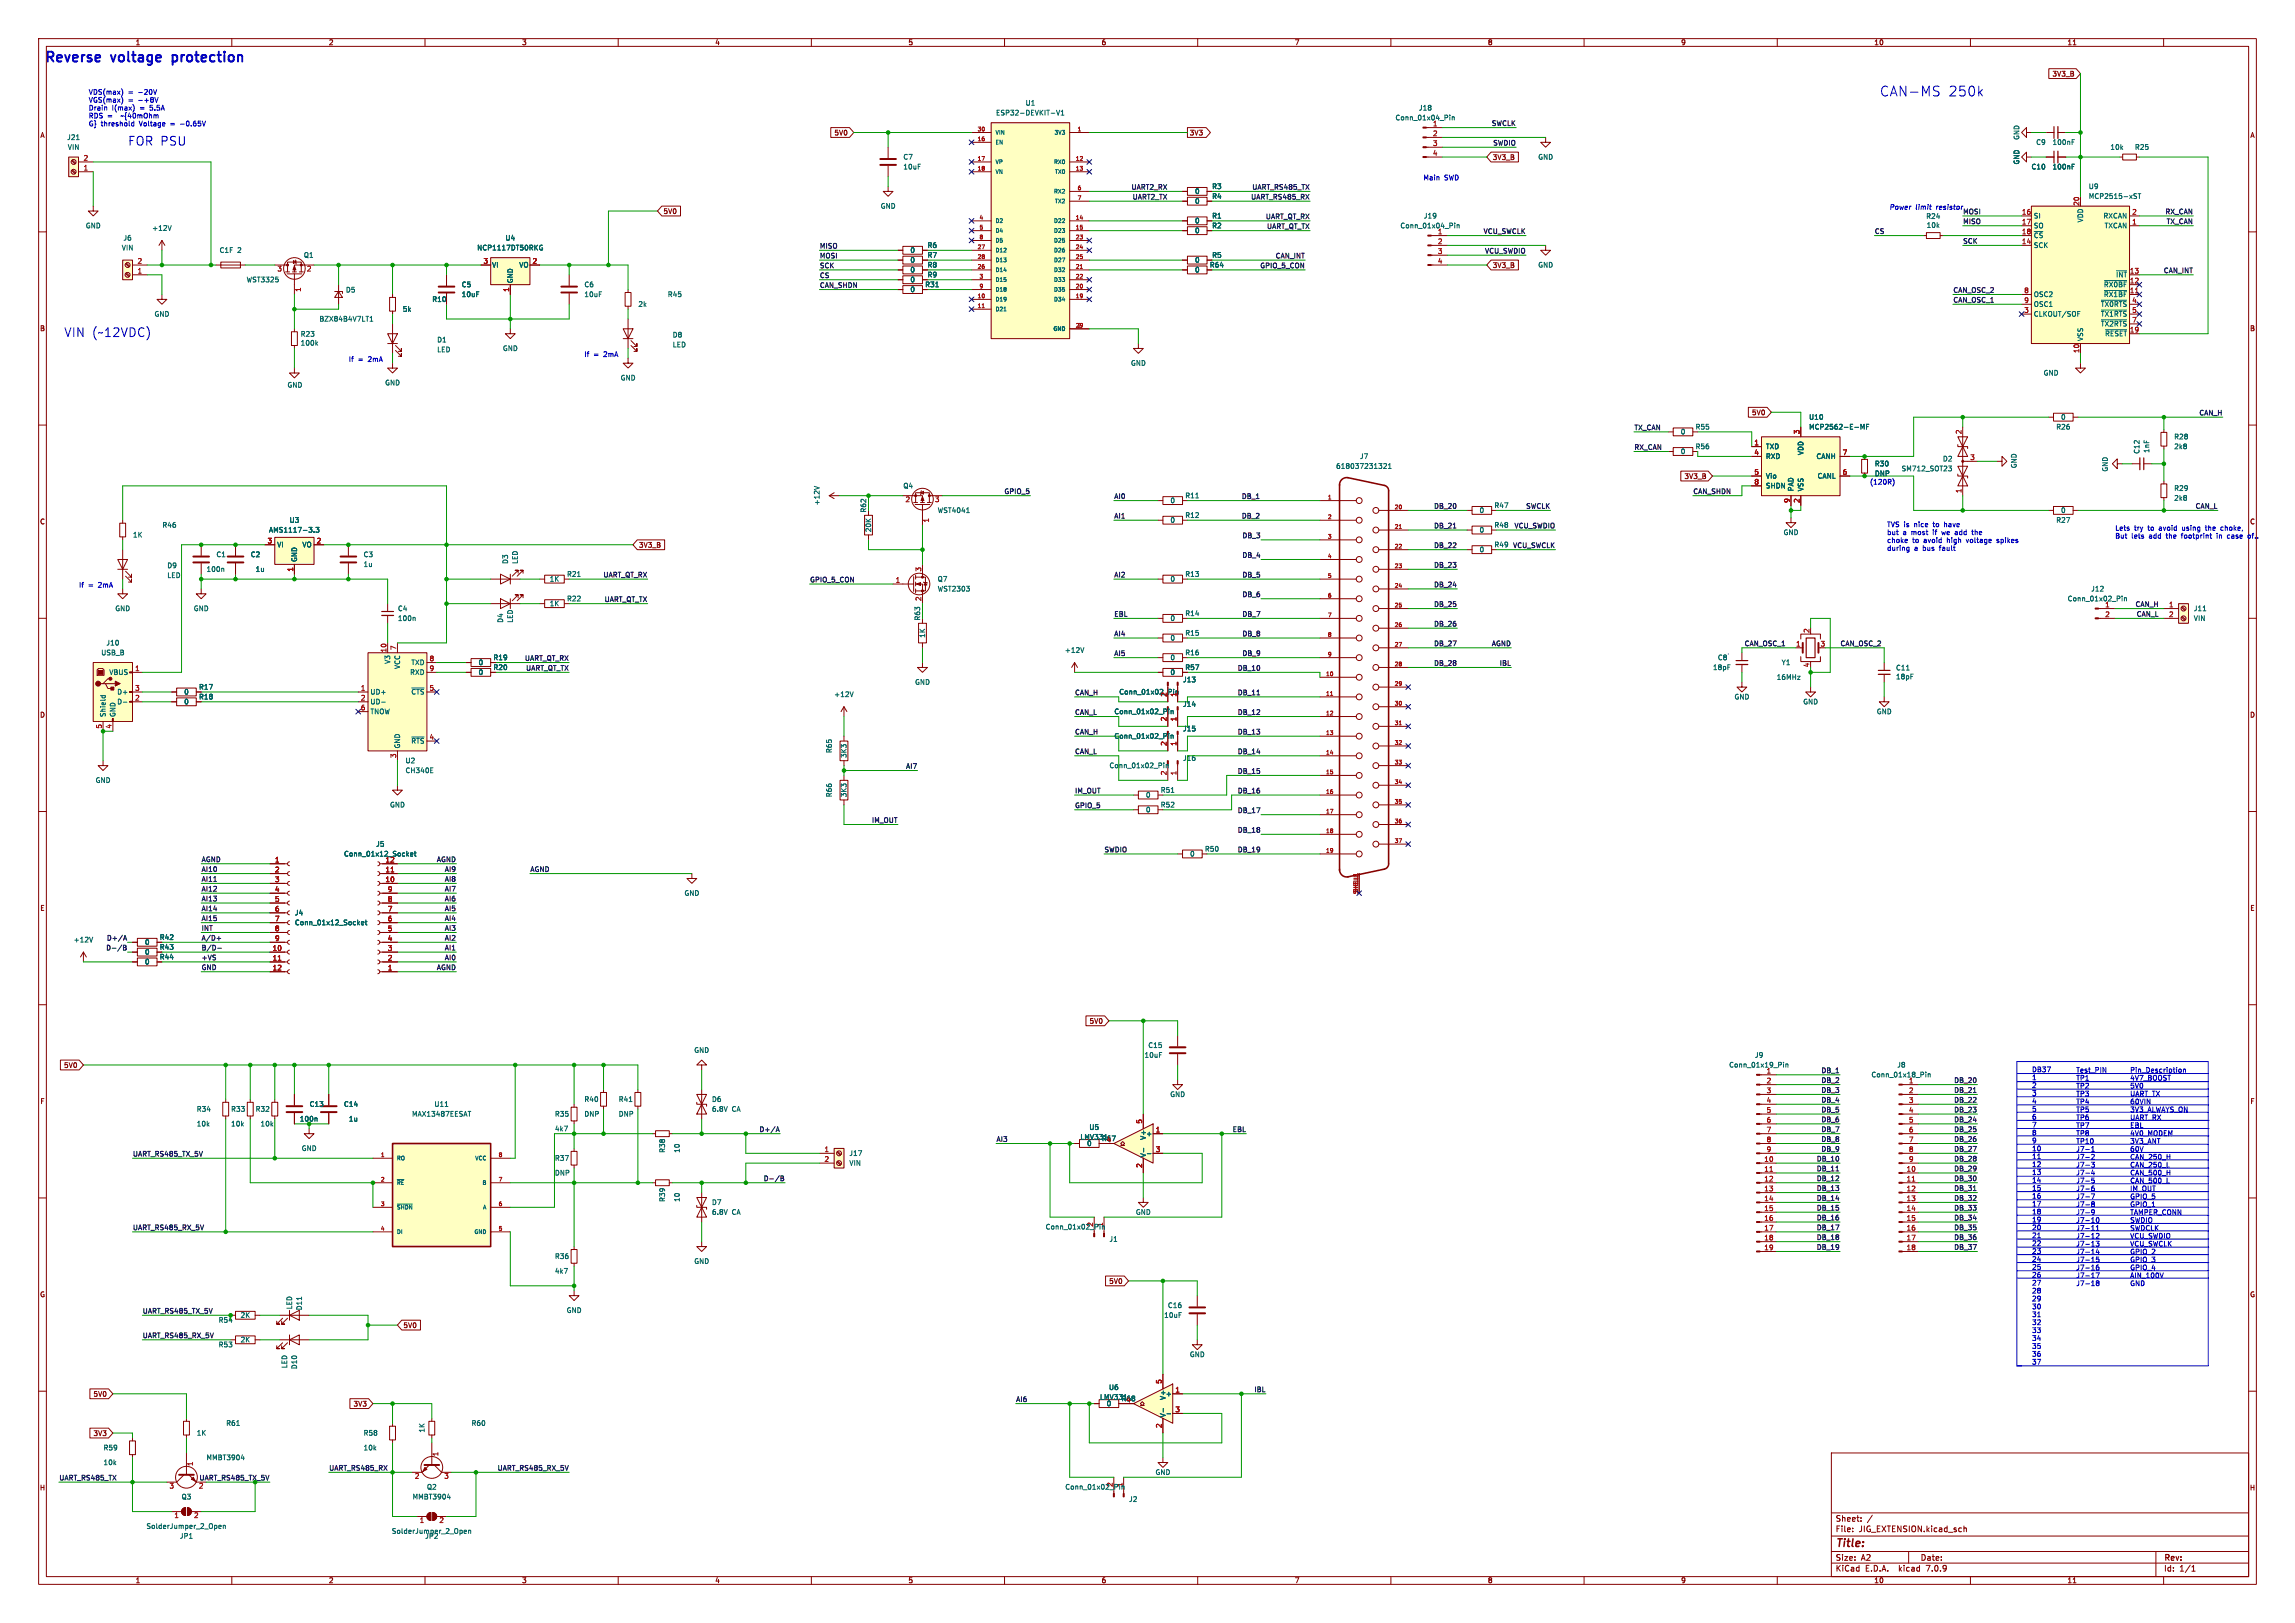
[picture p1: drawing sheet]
<svg xmlns="http://www.w3.org/2000/svg" width="594mm" height="420mm" viewBox="0 0 594 420" stroke-linecap="round" stroke-linejoin="round" font-family="sans-serif">
<defs><g id="words">
<g font-size="3.5" fill="#0000c2">
<text x="11.4" y="16.3">Reverse</text>
<text x="29" y="16.3">voltage</text>
<text x="45.8" y="16.3">protection</text>
<text x="486.4" y="25.2">CAN-MS</text>
<text x="504.1" y="25.2">250k</text>
</g>
<g font-size="3.2" fill="#0000c2">
<text x="33" y="37.9">FOR PSU</text>
<text x="16.5" y="87.4">VIN (~12VDC)</text>
</g>
<text font-size="2.8" fill="#840000" x="475" y="400.9">Title:</text>
<g font-size="2.1" fill="#840000">
<text x="475" y="394">Sheet:</text>
<text x="475" y="396.7">File:</text>
<text x="481.1" y="396.7">JIG_EXTENSION.kicad_sch</text>
<text x="475" y="406.9">KiCad</text>
<text x="475" y="404.1">Size:</text>
<text x="481.7" y="404.1">A2</text>
<text x="482.7" y="406.9">E.D.A.</text>
<text x="491.6" y="406.9">kicad</text>
<text x="497" y="404.1">Date:</text>
<text x="498.8" y="406.9">7.0.9</text>
<text x="560" y="404.3">Rev:</text>
<text x="560" y="406.9">Id:</text>
<text x="564.1" y="406.9">1/1</text>
</g>
<g font-size="1.8" fill="#840000">
<text x="35" y="11.9">1</text>
<text x="85" y="11.9">2</text>
<text x="135" y="11.9">3</text>
<text x="185" y="11.9">4</text>
<text x="235" y="11.9">5</text>
<text x="285" y="11.9">6</text>
<text x="335" y="11.9">7</text>
<text x="385" y="11.9">8</text>
<text x="435" y="11.9">9</text>
<text x="485" y="11.9">10</text>
<text x="535" y="11.9">11</text>
<text x="531.1" y="20">3V3_B</text>
<text x="10.3" y="35.9">A</text>
<text x="215.8" y="35.2">5V0</text>
<text x="307.8" y="35.2">3V3</text>
<text x="582.3" y="35.9">A</text>
<text x="386.2" y="41.6">3V3_B</text>
<text x="171.6" y="55.6">5V0</text>
<text x="386.2" y="69.5">3V3_B</text>
<text x="10.3" y="85.9">B</text>
<text x="582.3" y="85.9">B</text>
<text x="453.3" y="107.6">5V0</text>
<text x="435.9" y="124.1">3V3_B</text>
<text x="10.3" y="135.9">C</text>
<text x="582.3" y="135.9">C</text>
<text x="165.3" y="141.9">3V3_B</text>
<text x="10.3" y="185.9">D</text>
<text x="582.3" y="185.9">D</text>
<text x="10.3" y="235.9">E</text>
<text x="582.3" y="235.9">E</text>
<text x="281.9" y="265.1">5V0</text>
<text x="16.5" y="276.5">5V0</text>
<text x="10.3" y="285.9">F</text>
<text x="582.3" y="285.9">F</text>
<text x="285.1" y="295.5">R67</text>
<text x="10.3" y="335.9">G</text>
<text x="287" y="332.4">5V0</text>
<text x="582.3" y="335.9">G</text>
<text x="104.3" y="343.9">5V0</text>
<text x="24.1" y="361.6">5V0</text>
<text x="91.4" y="364.2">3V3</text>
<text x="290.2" y="362.8">R68</text>
<text x="24.1" y="371.8">3V3</text>
<text x="10.2" y="385.9">H</text>
<text x="582.2" y="385.9">H</text>
<text x="35" y="409.9">1</text>
<text x="85" y="409.9">2</text>
<text x="135" y="409.9">3</text>
<text x="185" y="409.9">4</text>
<text x="235" y="409.9">5</text>
<text x="285" y="409.9">6</text>
<text x="335" y="409.9">7</text>
<text x="385" y="409.9">8</text>
<text x="435" y="409.9">9</text>
<text x="485" y="409.9">10</text>
<text x="535" y="409.9">11</text>
</g>
<g font-size="1.8" fill="#0000c2">
<text x="22.9" y="24.6">VDS(max)</text>
<text x="22.9" y="26.6">VGS(max)</text>
<text x="22.9" y="28.7">Drain</text>
<text x="29" y="28.7">I(max)</text>
<text x="33.2" y="24.6">=</text>
<text x="33.2" y="26.6">=</text>
<text x="35.9" y="24.6">-20V</text>
<text x="35.9" y="26.6">-+8V</text>
<text x="36.3" y="28.7">=</text>
<text x="39.1" y="28.7">5.5A</text>
<text x="22.9" y="30.7">RDS =</text>
<text x="22.9" y="32.8">G}</text>
<text x="26.1" y="32.8">threshold</text>
<text x="31.7" y="30.7">~{40mOhm</text>
<text x="36.2" y="32.8">Voltage</text>
<text x="44.4" y="32.8">=</text>
<text x="47.1" y="32.8">-0.65V</text>
<text x="368.3" y="46.7">Main</text>
<text x="373.8" y="46.7">SWD</text>
<text x="488.9" y="54.4">Power</text>
<text x="495.7" y="54.4">limit</text>
<text x="501.2" y="54.4">resistor</text>
<text x="90.2" y="93.7">If</text>
<text x="92.7" y="93.7">=</text>
<text x="95.4" y="93.7">2mA</text>
<text x="151.1" y="92.5">If</text>
<text x="153.6" y="92.5">=</text>
<text x="156.4" y="92.5">2mA</text>
<text x="483.9" y="125.5">(120R)</text>
<text x="488.3" y="136.5">TVS is</text>
<text x="495.6" y="136.5">nice</text>
<text x="500.7" y="136.5">to</text>
<text x="503.7" y="136.5">have</text>
<text x="547.4" y="137.4">Lets</text>
<text x="552.4" y="137.4">try</text>
<text x="556.1" y="137.4">to</text>
<text x="559.1" y="137.4">avoid</text>
<text x="565.3" y="137.4">using</text>
<text x="571.5" y="137.4">the</text>
<text x="575.7" y="137.4">choke,</text>
<text x="488.3" y="138.5">but</text>
<text x="488.3" y="140.6">choke</text>
<text x="488.3" y="142.6">during</text>
<text x="492.5" y="138.5">a</text>
<text x="494.8" y="138.5">most</text>
<text x="495" y="140.6">to</text>
<text x="495.5" y="142.6">a</text>
<text x="497.8" y="142.6">bus</text>
<text x="498" y="140.6">avoid</text>
<text x="500.6" y="138.5">if</text>
<text x="502.3" y="142.6">fault</text>
<text x="503.1" y="138.5">we</text>
<text x="504.2" y="140.6">high</text>
<text x="506.7" y="138.5">add</text>
<text x="509.4" y="140.6">voltage</text>
<text x="511.3" y="138.5">the</text>
<text x="517.5" y="140.6">spikes</text>
<text x="547.4" y="139.5">But</text>
<text x="551.7" y="139.5">lets</text>
<text x="556.4" y="139.5">add</text>
<text x="561" y="139.5">the</text>
<text x="565.1" y="139.5">footprint</text>
<text x="574.5" y="139.5">in</text>
<text x="577.4" y="139.5">case</text>
<text x="582.9" y="139.5">of..</text>
<text x="20.3" y="152.2">If</text>
<text x="22.8" y="152.2">=</text>
<text x="25.6" y="152.2">2mA</text>
<text x="525.8" y="277.5">DB37</text>
<text x="525.8" y="279.6">1</text>
<text x="525.8" y="281.6">2</text>
<text x="537.3" y="277.7">Test_PIN</text>
<text x="537.3" y="279.7">TP1</text>
<text x="537.3" y="281.8">TP2</text>
<text x="551.2" y="277.7">Pin_Description</text>
<text x="551.2" y="279.7">4V7_BOOST</text>
<text x="551.2" y="281.8">5V0</text>
<text x="525.8" y="283.7">3</text>
<text x="525.8" y="285.7">4</text>
<text x="525.8" y="287.8">5</text>
<text x="537.3" y="283.8">TP3</text>
<text x="537.3" y="285.8">TP4</text>
<text x="537.3" y="287.9">TP5</text>
<text x="551.2" y="283.8">UART_TX</text>
<text x="551.2" y="285.8">60VIN</text>
<text x="551.2" y="287.9">3V3_ALWAYS_ON</text>
<text x="525.8" y="289.8">6</text>
<text x="525.8" y="291.9">7</text>
<text x="525.8" y="293.9">8</text>
<text x="537.3" y="289.9">TP6</text>
<text x="537.3" y="292">TP7</text>
<text x="551.2" y="289.9">UART_RX</text>
<text x="551.2" y="292">EBL</text>
<text x="525.8" y="295.9">9</text>
<text x="525.8" y="298">10</text>
<text x="537.3" y="294">TP8</text>
<text x="537.3" y="296.1">TP10</text>
<text x="537.3" y="298.1">J7-1</text>
<text x="551.2" y="294">4V0_MODEM</text>
<text x="551.2" y="296.1">3V3_ANT</text>
<text x="551.2" y="298.1">60V</text>
<text x="525.8" y="300">11</text>
<text x="525.8" y="302.1">12</text>
<text x="525.8" y="304.1">13</text>
<text x="537.3" y="300.2">J7-2</text>
<text x="537.3" y="302.2">J7-3</text>
<text x="537.3" y="304.2">J7-4</text>
<text x="551.2" y="300.2">CAN_250_H</text>
<text x="551.2" y="302.2">CAN_250_L</text>
<text x="551.2" y="304.2">CAN_500_H</text>
<text x="525.8" y="306.2">14</text>
<text x="525.8" y="308.2">15</text>
<text x="525.8" y="310.3">16</text>
<text x="537.3" y="306.3">J7-5</text>
<text x="537.3" y="308.3">J7-6</text>
<text x="537.3" y="310.4">J7-7</text>
<text x="551.2" y="306.3">CAN_500_L</text>
<text x="551.2" y="308.3">IM_OUT</text>
<text x="551.2" y="310.4">GPIO_5</text>
<text x="525.8" y="312.3">17</text>
<text x="525.8" y="314.3">18</text>
<text x="525.8" y="316.4">19</text>
<text x="537.3" y="312.4">J7-8</text>
<text x="537.3" y="314.5">J7-9</text>
<text x="537.3" y="316.5">J7-10</text>
<text x="551.2" y="312.4">GPIO_1</text>
<text x="551.2" y="314.5">TAMPER_CONN</text>
<text x="551.2" y="316.5">SWDIO</text>
<text x="525.8" y="318.4">20</text>
<text x="525.8" y="320.5">21</text>
<text x="525.8" y="322.5">22</text>
<text x="537.3" y="318.6">J7-11</text>
<text x="537.3" y="320.6">J7-12</text>
<text x="537.3" y="322.6">J7-13</text>
<text x="551.2" y="318.6">SWDCLK</text>
<text x="551.2" y="320.6">VCU_SWDIO</text>
<text x="551.2" y="322.6">VCU_SWCLK</text>
<text x="525.8" y="324.6">23</text>
<text x="525.8" y="326.6">24</text>
<text x="525.8" y="328.7">25</text>
<text x="537.3" y="324.7">J7-14</text>
<text x="537.3" y="326.7">J7-15</text>
<text x="537.3" y="328.8">J7-16</text>
<text x="551.2" y="324.7">GPIO_2</text>
<text x="551.2" y="326.7">GPIO_3</text>
<text x="551.2" y="328.8">GPIO_4</text>
<text x="525.8" y="330.7">26</text>
<text x="525.8" y="332.7">27</text>
<text x="525.8" y="334.8">28</text>
<text x="537.3" y="330.8">J7-17</text>
<text x="537.3" y="332.9">J7-18</text>
<text x="551.2" y="330.8">AIN_100V</text>
<text x="551.2" y="332.9">GND</text>
<text x="525.8" y="336.8">29</text>
<text x="525.8" y="338.9">30</text>
<text x="525.8" y="340.9">31</text>
<text x="525.8" y="343">32</text>
<text x="525.8" y="345">33</text>
<text x="525.8" y="347.1">34</text>
<text x="525.8" y="349.1">35</text>
<text x="525.8" y="351.1">36</text>
<text x="525.8" y="353.2">37</text>
</g>
<g font-size="1.8" fill="#006464">
<text x="265.3" y="27.5">U1</text>
<text x="367.1" y="28.8">J18</text>
<text x="257.7" y="30.1">ESP32-DEVKIT-V1</text>
<text x="361.1" y="31.3">Conn_01x04_Pin</text>
<text x="370.8" y="32.8">1</text>
<text x="17.3" y="36.4">J21</text>
<text x="17.4" y="39">VIN</text>
<text x="233.7" y="41.5">C7</text>
<text x="398" y="41.5">GND</text>
<text x="522.8" y="36.3" transform="rotate(-90 522.8 36.3)">GND</text>
<text x="526.9" y="37.7">C9</text>
<text x="531.1" y="37.7">100nF</text>
<text x="546.1" y="39">10k</text>
<text x="552.5" y="39">R25</text>
<text x="233.7" y="44">10uF</text>
<text x="522.8" y="42.7" transform="rotate(-90 522.8 42.7)">GND</text>
<text x="525.7" y="44">C10</text>
<text x="531.1" y="44">100nF</text>
<text x="309.2" y="52.9">0</text>
<text x="309.2" y="50.4">0</text>
<text x="313.6" y="51.7">R4</text>
<text x="313.6" y="49.1">R3</text>
<text x="540.5" y="49.1">U9</text>
<text x="540.5" y="51.7">MCP2515-xST</text>
<text x="22.1" y="59.3">GND</text>
<text x="39.3" y="59.9">+12V</text>
<text x="227.8" y="54.2">GND</text>
<text x="309.2" y="58">0</text>
<text x="313.6" y="59.3">R2</text>
<text x="313.6" y="56.7">R1</text>
<text x="362.3" y="59.3">Conn_01x04_Pin</text>
<text x="368.4" y="56.7">J19</text>
<text x="498.4" y="56.8">R24</text>
<text x="498.6" y="59.2">10k</text>
<text x="526.3" y="56.7">SI</text>
<text x="526.3" y="59.3">SO</text>
<text x="539.3" y="57.7" transform="rotate(-90 539.3 57.7)">VDD</text>
<text x="544.3" y="56.7">RXCAN</text>
<text x="544.6" y="59.3">TXCAN</text>
<text x="31.4" y="65">VIN</text>
<text x="31.8" y="62.5">J6</text>
<text x="56.7" y="65.6">C1F</text>
<text x="61.5" y="65.6">2</text>
<text x="123.4" y="65">NCP1117DT50RKG</text>
<text x="130.7" y="62.5">U4</text>
<text x="235.5" y="65.6">0</text>
<text x="240" y="64.4">R6</text>
<text x="309.2" y="60.6">0</text>
<text x="372" y="60.7">1</text>
<text x="526.3" y="64.4">SCK</text>
<text x="526.3" y="61.8">~{CS}</text>
<text x="78.5" y="66.9">Q1</text>
<text x="127.3" y="69.4">VI</text>
<text x="134.3" y="69.4">VO</text>
<text x="235.5" y="70.7">0</text>
<text x="235.5" y="68.2">0</text>
<text x="240" y="69.4">R8</text>
<text x="240" y="66.9">R7</text>
<text x="240" y="72">R9</text>
<text x="309.2" y="68.2">0</text>
<text x="309.2" y="70.7">0</text>
<text x="313" y="69.4">R64</text>
<text x="313.6" y="66.9">R5</text>
<text x="398" y="69.4">GND</text>
<text x="547.6" y="72">~{INT}</text>
<text x="63.7" y="73.3">WST3325</text>
<text x="89.4" y="75.9">D5</text>
<text x="119.4" y="74.5">C5</text>
<text x="119.4" y="77.1">10uF</text>
<text x="132.9" y="73.4" transform="rotate(-90 132.9 73.4)">GND</text>
<text x="151.1" y="74.5">C6</text>
<text x="151.1" y="77.1">10uF</text>
<text x="172.7" y="77.1">R45</text>
<text x="235.5" y="75.8">0</text>
<text x="235.5" y="73.3">0</text>
<text x="239.4" y="74.5">R31</text>
<text x="526.3" y="77.1">OSC2</text>
<text x="544.4" y="77.1">~{RX1BF}</text>
<text x="544.4" y="74.5">~{RX0BF}</text>
<text x="39.9" y="82.1">GND</text>
<text x="82.6" y="83.4">BZX84B4V7LT1</text>
<text x="104.1" y="80.9">5k</text>
<text x="111.8" y="78.3">R10</text>
<text x="165.1" y="79.6">2k</text>
<text x="526.3" y="82.1">CLKOUT/SOF</text>
<text x="526.3" y="79.6">OSC1</text>
<text x="543.6" y="79.6">~{TX0RTS}</text>
<text x="543.6" y="82.1">~{TX1RTS}</text>
<text x="77.7" y="87.3">R23</text>
<text x="77.7" y="89.6">100k</text>
<text x="113" y="88.8">D1</text>
<text x="174" y="87.5">D8</text>
<text x="539.3" y="88.4" transform="rotate(-90 539.3 88.4)">VSS</text>
<text x="543.6" y="84.7">~{TX2RTS}</text>
<text x="544.7" y="87.2">~{RESET}</text>
<text x="113" y="91.4">LED</text>
<text x="130" y="91">GND</text>
<text x="174" y="90.1">LED</text>
<text x="292.6" y="94.8">GND</text>
<text x="74.3" y="100.5">GND</text>
<text x="99.6" y="99.9">GND</text>
<text x="160.5" y="98.7">GND</text>
<text x="528.8" y="97.4">GND</text>
<text x="434.9" y="112.6">0</text>
<text x="438.7" y="111.4">R55</text>
<text x="468.1" y="108.8">U10</text>
<text x="468.1" y="111.4">MCP2562-E-MF</text>
<text x="532.1" y="111.4">R26</text>
<text x="533.3" y="108.8">0</text>
<text x="562.6" y="113.9">R28</text>
<text x="351.9" y="119">J7</text>
<text x="434.9" y="117.7">0</text>
<text x="438.7" y="116.4">R56</text>
<text x="456.9" y="116.4">TXD</text>
<text x="456.9" y="119">RXD</text>
<text x="467" y="117.9" transform="rotate(-90 467 117.9)">VDD</text>
<text x="470" y="119">CANH</text>
<text x="502.8" y="119.6">D2</text>
<text x="553.9" y="117.6" transform="rotate(-90 553.9 117.6)">C12</text>
<text x="556.5" y="117.3" transform="rotate(-90 556.5 117.3)">1nF</text>
<text x="562.6" y="116.4">2k8</text>
<text x="345.7" y="121.5">618037231321</text>
<text x="456.9" y="124.1">Vio</text>
<text x="470.3" y="124.1">CANL</text>
<text x="485.2" y="120.9">R30</text>
<text x="485.2" y="123.4">DNP</text>
<text x="492.1" y="122.1">SM712_SOT23</text>
<text x="522.1" y="121.3" transform="rotate(-90 522.1 121.3)">GND</text>
<text x="545.7" y="122.2" transform="rotate(-90 545.7 122.2)">GND</text>
<text x="212.3" y="130.9" transform="rotate(-90 212.3 130.9)">+12V</text>
<text x="233.7" y="126.6">Q4</text>
<text x="302.8" y="130.4">0</text>
<text x="306.7" y="129.1">R11</text>
<text x="386.7" y="131.7">R47</text>
<text x="456.9" y="126.6">SHDN</text>
<text x="464.4" y="127.3" transform="rotate(-90 464.4 127.3)">PAD</text>
<text x="467" y="127.3" transform="rotate(-90 467 127.3)">VSS</text>
<text x="562.6" y="127.2">R29</text>
<text x="562.6" y="129.8">2k8</text>
<text x="41.9" y="136.8">R46</text>
<text x="74.8" y="135.5">U3</text>
<text x="224.4" y="132.8" transform="rotate(-90 224.4 132.8)">R62</text>
<text x="225.7" y="137.8" transform="rotate(-90 225.7 137.8)">20K</text>
<text x="242.6" y="132.9">WST4041</text>
<text x="302.8" y="135.5">0</text>
<text x="306.7" y="134.2">R12</text>
<text x="382.8" y="132.9">0</text>
<text x="386.7" y="136.8">R48</text>
<text x="532.1" y="135.5">R27</text>
<text x="533.3" y="132.9">0</text>
<text x="34.3" y="139.3">1K</text>
<text x="69.5" y="138">AMS1117-3.3</text>
<text x="71.6" y="141.8">VI</text>
<text x="78.1" y="141.8">VO</text>
<text x="382.8" y="138">0</text>
<text x="382.8" y="143.1">0</text>
<text x="386.7" y="141.8">R49</text>
<text x="461.5" y="138.7">GND</text>
<text x="43.2" y="147.2">D9</text>
<text x="43.2" y="149.8">LED</text>
<text x="53.3" y="148.2">100n</text>
<text x="55.9" y="144.4">C1</text>
<text x="64.8" y="144.4">C2</text>
<text x="66" y="148.2">1u</text>
<text x="77.1" y="145.5" transform="rotate(-90 77.1 145.5)">GND</text>
<text x="94" y="144.4">C3</text>
<text x="94" y="146.9">1u</text>
<text x="131.7" y="146" transform="rotate(-90 131.7 146)">D3</text>
<text x="134.2" y="146" transform="rotate(-90 134.2 146)">LED</text>
<text x="146.6" y="149.5">R21</text>
<text x="306.7" y="149.5">R13</text>
<text x="142.2" y="150.7">1K</text>
<text x="146.6" y="155.8">R22</text>
<text x="242.6" y="153.3">WST2303</text>
<text x="242.6" y="150.7">Q7</text>
<text x="302.8" y="150.7">0</text>
<text x="535.1" y="155.8">Conn_01x02_Pin</text>
<text x="541.1" y="153.3">J12</text>
<text x="29.7" y="158.3">GND</text>
<text x="50" y="158.3">GND</text>
<text x="102.9" y="158.3">C4</text>
<text x="102.9" y="160.9">100n</text>
<text x="130.4" y="161.3" transform="rotate(-90 130.4 161.3)">D4</text>
<text x="132.9" y="161.3" transform="rotate(-90 132.9 161.3)">LED</text>
<text x="142.2" y="157.1">1K</text>
<text x="238.4" y="160.7" transform="rotate(-90 238.4 160.7)">R63</text>
<text x="302.8" y="160.9">0</text>
<text x="306.7" y="159.6">R14</text>
<text x="544.8" y="157.2">1</text>
<text x="567.7" y="158.3">J11</text>
<text x="567.7" y="160.9">VIN</text>
<text x="27.4" y="167.2">J10</text>
<text x="239.6" y="165.2" transform="rotate(-90 239.6 165.2)">1K</text>
<text x="302.8" y="166">0</text>
<text x="306.7" y="164.7">R15</text>
<text x="26.1" y="169.8">USB_B</text>
<text x="101.2" y="171.9" transform="rotate(-90 101.2 171.9)">V3</text>
<text x="103.7" y="173.2" transform="rotate(-90 103.7 173.2)">VCC</text>
<text x="106.3" y="172.3">TXD</text>
<text x="123.8" y="172.3">0</text>
<text x="127.6" y="173.6">R20</text>
<text x="127.6" y="171">R19</text>
<text x="275.5" y="169.1">+12V</text>
<text x="302.8" y="171">0</text>
<text x="306.7" y="169.8">R16</text>
<text x="306.7" y="173.6">R57</text>
<text x="443.2" y="173.6">18pF</text>
<text x="444.5" y="171">C8</text>
<text x="461" y="172.3">Y1</text>
<text x="490.6" y="173.7">C11</text>
<text x="28.2" y="174.9">VBUS</text>
<text x="30.2" y="179.9">D+</text>
<text x="47.6" y="179.9">0</text>
<text x="51.4" y="178.7">R17</text>
<text x="95.8" y="179.9">UD+</text>
<text x="106" y="174.9">RXD</text>
<text x="106.3" y="179.9">~{CTS}</text>
<text x="123.8" y="174.9">0</text>
<text x="236.7" y="177.4">GND</text>
<text x="289.6" y="179.9">Conn_01x02_Pin</text>
<text x="302.8" y="174.9">0</text>
<text x="306.1" y="176.8">J13</text>
<text x="459.8" y="176.1">16MHz</text>
<text x="490.6" y="176">18pF</text>
<text x="27.5" y="185.7" transform="rotate(-90 27.5 185.7)">Shield</text>
<text x="30.1" y="185.7" transform="rotate(-90 30.1 185.7)">GND</text>
<text x="30.2" y="182.5">D-</text>
<text x="47.6" y="182.5">0</text>
<text x="51.4" y="181.2">R18</text>
<text x="95.8" y="182.5">UD-</text>
<text x="95.8" y="185">TNOW</text>
<text x="215.8" y="180.6">+12V</text>
<text x="288.3" y="185">Conn_01x02_Pin</text>
<text x="306.1" y="183.1">J14</text>
<text x="448.8" y="181.2">GND</text>
<text x="466.6" y="182.5">GND</text>
<text x="485.6" y="185">GND</text>
<text x="288.3" y="191.4">Conn_01x02_Pin</text>
<text x="306.1" y="189.5">J15</text>
<text x="103.7" y="193.8" transform="rotate(-90 103.7 193.8)">GND</text>
<text x="104.8" y="197.7">U2</text>
<text x="106.3" y="192.6">~{RTS}</text>
<text x="215.5" y="195" transform="rotate(-90 215.5 195)">R65</text>
<text x="219.3" y="196.3" transform="rotate(-90 219.3 196.3)">3K3</text>
<text x="306.1" y="197.1">J16</text>
<text x="24.6" y="202.8">GND</text>
<text x="104.8" y="200.3">CH340E</text>
<text x="287" y="199">Conn_01x02_Pin</text>
<text x="100.8" y="209.1">GND</text>
<text x="215.5" y="206.4" transform="rotate(-90 215.5 206.4)">R66</text>
<text x="219.3" y="206.4" transform="rotate(-90 219.3 206.4)">3K3</text>
<text x="296.5" y="206.6">0</text>
<text x="300.3" y="205.3">R51</text>
<text x="300.3" y="209.1">R52</text>
<text x="296.5" y="210.4">0</text>
<text x="88.9" y="221.8">Conn_01x12_Socket</text>
<text x="97.2" y="219.3">J5</text>
<text x="307.9" y="221.8">0</text>
<text x="311.7" y="220.6">R50</text>
<text x="177" y="232">GND</text>
<text x="76.2" y="237.1">J4</text>
<text x="76.2" y="239.6">Conn_01x12_Socket</text>
<text x="18.9" y="244.1">+12V</text>
<text x="37.4" y="244.7">0</text>
<text x="41.2" y="246">R43</text>
<text x="41.2" y="243.4">R42</text>
<text x="37.4" y="247.2">0</text>
<text x="37.4" y="249.8">0</text>
<text x="41.2" y="248.5">R44</text>
<text x="179.6" y="272.6">GND</text>
<text x="296.1" y="273.9">10uF</text>
<text x="297.1" y="271.4">C15</text>
<text x="454.1" y="273.9">J9</text>
<text x="447.4" y="276.5">Conn_01x19_Pin</text>
<text x="457.1" y="277.9">1</text>
<text x="484.3" y="279">Conn_01x18_Pin</text>
<text x="490.9" y="276.5">J8</text>
<text x="494" y="280.4">1</text>
<text x="50.8" y="287.9">R34</text>
<text x="59.7" y="287.9">R33</text>
<text x="66" y="287.9">R32</text>
<text x="80" y="286.6">C13</text>
<text x="88.9" y="286.6">C14</text>
<text x="112.3" y="286.6">U11</text>
<text x="151.1" y="285.3">R40</text>
<text x="160" y="285.3">R41</text>
<text x="184.2" y="285.3">D6</text>
<text x="184.2" y="287.9">6.8V</text>
<text x="189.4" y="287.9">CA</text>
<text x="302.8" y="284.1">GND</text>
<text x="50.8" y="291.7">10k</text>
<text x="59.7" y="291.7">10k</text>
<text x="67.3" y="291.7">10k</text>
<text x="77.5" y="290.4">100n</text>
<text x="90.2" y="290.4">1u</text>
<text x="106.5" y="289.2">MAX13487EESAT</text>
<text x="143.5" y="293">4k7</text>
<text x="143.5" y="289.2">R35</text>
<text x="151.1" y="289.2">DNP</text>
<text x="160" y="289.2">DNP</text>
<text x="281.8" y="292.6">U5</text>
<text x="78" y="298">GND</text>
<text x="172.3" y="298.4" transform="rotate(-90 172.3 298.4)">R38</text>
<text x="176.1" y="298.4" transform="rotate(-90 176.1 298.4)">10</text>
<text x="219.7" y="299.3">J17</text>
<text x="279.5" y="295.1">LMV331</text>
<text x="281.2" y="296.8">0</text>
<text x="296.5" y="294.2">+</text>
<text x="296.8" y="299.6" transform="rotate(-90 296.8 299.6)">V-</text>
<text x="296.8" y="295.1" transform="rotate(-90 296.8 295.1)">V+</text>
<text x="143.5" y="304.4">DNP</text>
<text x="143.5" y="300.6">R37</text>
<text x="219.7" y="301.9">VIN</text>
<text x="172.3" y="311.1" transform="rotate(-90 172.3 311.1)">R39</text>
<text x="176.1" y="311.1" transform="rotate(-90 176.1 311.1)">10</text>
<text x="184.2" y="312">D7</text>
<text x="184.2" y="314.6">6.8V</text>
<text x="189.4" y="314.6">CA</text>
<text x="283" y="317.6" transform="rotate(-90 283 317.6)">2</text>
<text x="285.5" y="317.6" transform="rotate(-90 285.5 317.6)">1</text>
<text x="293.9" y="314.6">GND</text>
<text x="270.5" y="318.4">Conn_01x02_Pin</text>
<text x="287" y="321.5">J1</text>
<text x="143.5" y="329.8">4k7</text>
<text x="143.5" y="326">R36</text>
<text x="179.6" y="327.3">GND</text>
<text x="62.2" y="341.2">2K</text>
<text x="75.8" y="338.9" transform="rotate(-90 75.8 338.9)">LED</text>
<text x="78.3" y="339.2" transform="rotate(-90 78.3 339.2)">D11</text>
<text x="146.6" y="340">GND</text>
<text x="301.2" y="341.2">10uF</text>
<text x="302.2" y="338.7">C16</text>
<text x="56.5" y="342.5">R54</text>
<text x="62.2" y="347.6">2K</text>
<text x="56.5" y="348.8">R53</text>
<text x="307.8" y="351.4">GND</text>
<text x="74.5" y="354.2" transform="rotate(-90 74.5 354.2)">LED</text>
<text x="77.1" y="354.4" transform="rotate(-90 77.1 354.4)">D10</text>
<text x="286.9" y="359.9">U6</text>
<text x="284.6" y="362.4">LMV331</text>
<text x="286.3" y="364.1">0</text>
<text x="301.6" y="361.5">+</text>
<text x="301.9" y="362.4" transform="rotate(-90 301.9 362.4)">V+</text>
<text x="50.8" y="371.7">1K</text>
<text x="58.4" y="369.2">R61</text>
<text x="94" y="371.7">R58</text>
<text x="110.1" y="370.8" transform="rotate(-90 110.1 370.8)">1K</text>
<text x="121.9" y="369.2">R60</text>
<text x="301.9" y="366.9" transform="rotate(-90 301.9 366.9)">V-</text>
<text x="26.7" y="375.5">R59</text>
<text x="94" y="375.5">10k</text>
<text x="26.7" y="379.3">10k</text>
<text x="53.3" y="378.1">MMBT3904</text>
<text x="299" y="381.9">GND</text>
<text x="46.9" y="388.2">Q3</text>
<text x="106.7" y="388.2">MMBT3904</text>
<text x="110.4" y="385.7">Q2</text>
<text x="275.6" y="385.7">Conn_01x02_Pin</text>
<text x="288" y="384.9" transform="rotate(-90 288 384.9)">2</text>
<text x="290.6" y="384.9" transform="rotate(-90 290.6 384.9)">1</text>
<text x="292.1" y="388.8">J2</text>
<text x="37.8" y="395.8">SolderJumper_2_Open</text>
<text x="46.4" y="398.4">JP1</text>
<text x="101.3" y="397.1">SolderJumper_2_Open</text>
<text x="109.9" y="398.4">JP2</text>
</g>
<g font-size="1.8" fill="#a90000">
<text x="370.8" y="35.3">2</text>
<text x="21.5" y="41.7">2</text>
<text x="370.8" y="37.8">3</text>
<text x="370.8" y="40.4">4</text>
<text x="21.5" y="44.2">1</text>
<text x="538.2" y="53.4" transform="rotate(-90 538.2 53.4)">20</text>
<text x="523.2" y="55.6">16</text>
<text x="523.2" y="58.2">17</text>
<text x="551.7" y="58.2">1</text>
<text x="551.7" y="55.6">2</text>
<text x="372" y="63.2">2</text>
<text x="372" y="65.8">3</text>
<text x="523.2" y="63.2">14</text>
<text x="523.2" y="60.7">18</text>
<text x="35.5" y="70.9">1</text>
<text x="35.5" y="68.3">2</text>
<text x="71.7" y="70.6">3</text>
<text x="79.3" y="70.6">2</text>
<text x="125" y="68.3">3</text>
<text x="137.7" y="68.3">2</text>
<text x="372" y="68.3">4</text>
<text x="551.1" y="70.9">13</text>
<text x="78.2" y="75.6" transform="rotate(-90 78.2 75.6)">1</text>
<text x="131.8" y="75.6" transform="rotate(-90 131.8 75.6)">1</text>
<text x="523.8" y="75.9">8</text>
<text x="551.1" y="75.9">11</text>
<text x="551.1" y="73.4">12</text>
<text x="523.8" y="81">3</text>
<text x="523.8" y="78.5">9</text>
<text x="551.7" y="78.5">4</text>
<text x="551.7" y="81">5</text>
<text x="551.7" y="83.6">7</text>
<text x="551.1" y="86.1">19</text>
<text x="538.2" y="91.5" transform="rotate(-90 538.2 91.5)">10</text>
<text x="465.8" y="112.5" transform="rotate(-90 465.8 112.5)">3</text>
<text x="507.7" y="112.5" transform="rotate(-90 507.7 112.5)">2</text>
<text x="454" y="115.3">1</text>
<text x="454" y="117.9">4</text>
<text x="476.8" y="117.9">7</text>
<text x="509.8" y="119.1">3</text>
<text x="454" y="122.9">5</text>
<text x="454" y="125.5">8</text>
<text x="476.8" y="122.9">6</text>
<text x="234.2" y="130.3">2</text>
<text x="241.9" y="130.3">3</text>
<text x="463.3" y="130.2" transform="rotate(-90 463.3 130.2)">9</text>
<text x="465.8" y="130.2" transform="rotate(-90 465.8 130.2)">2</text>
<text x="507.7" y="127.7" transform="rotate(-90 507.7 127.7)">1</text>
<text x="240.7" y="135.3" transform="rotate(-90 240.7 135.3)">1</text>
<text x="69.1" y="140.7">3</text>
<text x="81.8" y="140.7">2</text>
<text x="75.9" y="148" transform="rotate(-90 75.9 148)">1</text>
<text x="238.5" y="148" transform="rotate(-90 238.5 148)">3</text>
<text x="231.7" y="150.9">1</text>
<text x="238.5" y="155.6" transform="rotate(-90 238.5 155.6)">2</text>
<text x="544.8" y="159.8">2</text>
<text x="561.3" y="157.2">1</text>
<text x="561.3" y="159.8">2</text>
<text x="464.7" y="167.4">1</text>
<text x="468.4" y="163.9" transform="rotate(-90 468.4 163.9)">2</text>
<text x="471.1" y="167.4">3</text>
<text x="34.9" y="173.7">1</text>
<text x="100.1" y="169" transform="rotate(-90 100.1 169)">10</text>
<text x="102.6" y="168.3" transform="rotate(-90 102.6 168.3)">7</text>
<text x="111.1" y="171.2">8</text>
<text x="111.1" y="173.7">9</text>
<text x="468.4" y="172.8" transform="rotate(-90 468.4 172.8)">4</text>
<text x="34.9" y="178.8">3</text>
<text x="93.3" y="178.8">1</text>
<text x="111.1" y="178.8">5</text>
<text x="34.9" y="181.4">2</text>
<text x="93.3" y="181.4">2</text>
<text x="93.3" y="183.9">6</text>
<text x="302" y="180.4" transform="rotate(-90 302 180.4)">2</text>
<text x="304.5" y="180.4" transform="rotate(-90 304.5 180.4)">1</text>
<text x="26.4" y="188.7" transform="rotate(-90 26.4 188.7)">5</text>
<text x="29" y="188.7" transform="rotate(-90 29 188.7)">4</text>
<text x="111.1" y="191.5">4</text>
<text x="302" y="186.8" transform="rotate(-90 302 186.8)">2</text>
<text x="304.5" y="186.8" transform="rotate(-90 304.5 186.8)">1</text>
<text x="102.6" y="196.3" transform="rotate(-90 102.6 196.3)">3</text>
<text x="302" y="193.1" transform="rotate(-90 302 193.1)">2</text>
<text x="304.5" y="193.1" transform="rotate(-90 304.5 193.1)">1</text>
<text x="302" y="200.7" transform="rotate(-90 302 200.7)">2</text>
<text x="304.5" y="200.7" transform="rotate(-90 304.5 200.7)">1</text>
<text x="71" y="223.3">1</text>
<text x="71" y="225.8">2</text>
<text x="99.7" y="225.8">11</text>
<text x="99.7" y="223.3">12</text>
<text x="71" y="228.3">3</text>
<text x="71" y="230.9">4</text>
<text x="71" y="233.4">5</text>
<text x="99.7" y="228.3">10</text>
<text x="100.3" y="233.4">8</text>
<text x="100.3" y="230.9">9</text>
<text x="71" y="236">6</text>
<text x="71" y="238.5">7</text>
<text x="100.3" y="238.5">6</text>
<text x="100.3" y="236">7</text>
<text x="71" y="241">8</text>
<text x="71" y="243.6">9</text>
<text x="100.3" y="243.6">4</text>
<text x="100.3" y="241">5</text>
<text x="70.4" y="246.1">10</text>
<text x="70.4" y="248.7">11</text>
<text x="70.4" y="251.2">12</text>
<text x="100.3" y="251.2">1</text>
<text x="100.3" y="248.7">2</text>
<text x="100.3" y="246.1">3</text>
<text x="457.1" y="280.4">2</text>
<text x="457.1" y="283">3</text>
<text x="457.1" y="285.5">4</text>
<text x="494" y="283">2</text>
<text x="494" y="285.5">3</text>
<text x="295.7" y="290.9" transform="rotate(-90 295.7 290.9)">5</text>
<text x="299" y="293.1">1</text>
<text x="457.1" y="288">5</text>
<text x="457.1" y="290.6">6</text>
<text x="457.1" y="293.1">7</text>
<text x="494" y="288">4</text>
<text x="494" y="290.6">5</text>
<text x="494" y="293.1">6</text>
<text x="213.3" y="298.2">1</text>
<text x="286.3" y="295.7">4</text>
<text x="299" y="298.2">3</text>
<text x="457.1" y="295.7">8</text>
<text x="457.1" y="298.2">9</text>
<text x="494" y="295.7">7</text>
<text x="494" y="298.2">8</text>
<text x="213.3" y="300.7">2</text>
<text x="295.7" y="302.3" transform="rotate(-90 295.7 302.3)">2</text>
<text x="456.5" y="300.7">10</text>
<text x="456.5" y="303.3">11</text>
<text x="456.5" y="305.8">12</text>
<text x="493.4" y="303.3">10</text>
<text x="493.4" y="305.8">11</text>
<text x="494" y="300.7">9</text>
<text x="456.5" y="308.4">13</text>
<text x="456.5" y="310.9">14</text>
<text x="493.4" y="308.4">12</text>
<text x="493.4" y="310.9">13</text>
<text x="456.5" y="313.4">15</text>
<text x="456.5" y="316">16</text>
<text x="493.4" y="313.4">14</text>
<text x="493.4" y="316">15</text>
<text x="456.5" y="318.5">17</text>
<text x="456.5" y="321.1">18</text>
<text x="456.5" y="323.6">19</text>
<text x="493.4" y="318.5">16</text>
<text x="493.4" y="321.1">17</text>
<text x="493.4" y="323.6">18</text>
<text x="300.7" y="358.2" transform="rotate(-90 300.7 358.2)">5</text>
<text x="291.4" y="363">4</text>
<text x="304.1" y="360.4">1</text>
<text x="304.1" y="365.5">3</text>
<text x="300.7" y="369.6" transform="rotate(-90 300.7 369.6)">2</text>
<text x="113.7" y="376.9" transform="rotate(-90 113.7 376.9)">1</text>
<text x="50.2" y="379.5" transform="rotate(-90 50.2 379.5)">1</text>
<text x="107.2" y="383">2</text>
<text x="114.9" y="383">3</text>
<text x="43.7" y="385.5">3</text>
<text x="51.4" y="385.5">2</text>
<text x="45" y="393.1">1</text>
<text x="50.1" y="393.1">2</text>
<text x="108.5" y="394.4">1</text>
<text x="113.6" y="394.4">2</text>
</g>
<g font-size="1.8" fill="#0f0f0f">
<text x="386" y="32.7">SWCLK</text>
<text x="386.4" y="37.7">SWDIO</text>
<text x="292.7" y="49.2">UART2_RX</text>
<text x="293" y="51.7">UART2_TX</text>
<text x="323.7" y="51.7">UART_RS485_RX</text>
<text x="324" y="49.2">UART_RS485_TX</text>
<text x="327.5" y="56.8">UART_QT_RX</text>
<text x="327.8" y="59.3">UART_QT_TX</text>
<text x="508" y="55.5">MOSI</text>
<text x="508" y="58.1">MISO</text>
<text x="560.3" y="55.5">RX_CAN</text>
<text x="560.7" y="58.1">TX_CAN</text>
<text x="212.1" y="64.4">MISO</text>
<text x="383.9" y="60.6">VCU_SWCLK</text>
<text x="384.2" y="65.7">VCU_SWDIO</text>
<text x="485.1" y="60.6">CS</text>
<text x="508" y="63.1">SCK</text>
<text x="212.1" y="67">MOSI</text>
<text x="212.1" y="69.5">SCK</text>
<text x="326.1" y="69.5">GPIO_5_CON</text>
<text x="330.1" y="67">CAN_INT</text>
<text x="559.9" y="70.8">CAN_INT</text>
<text x="212.1" y="72">CS</text>
<text x="212.1" y="74.6">CAN_SHDN</text>
<text x="505.5" y="75.8">CAN_OSC_2</text>
<text x="505.5" y="78.4">CAN_OSC_1</text>
<text x="569.1" y="107.6">CAN_H</text>
<text x="422.9" y="111.4">TX_CAN</text>
<text x="422.9" y="116.5">RX_CAN</text>
<text x="259.8" y="127.9">GPIO_5</text>
<text x="288.3" y="129.2">AI0</text>
<text x="321.3" y="129.2">DB_1</text>
<text x="371.1" y="131.7">DB_20</text>
<text x="394.9" y="131.7">SWCLK</text>
<text x="438.1" y="127.9">CAN_SHDN</text>
<text x="568.2" y="131.7">CAN_L</text>
<text x="288.3" y="134.3">AI1</text>
<text x="321.3" y="134.3">DB_2</text>
<text x="371.1" y="136.8">DB_21</text>
<text x="391.9" y="136.8">VCU_SWDIO</text>
<text x="321.5" y="139.3">DB_3</text>
<text x="371.1" y="141.9">DB_22</text>
<text x="391.5" y="141.9">VCU_SWCLK</text>
<text x="156.1" y="149.5">UART_QT_RX</text>
<text x="288.3" y="149.5">AI2</text>
<text x="321.5" y="149.5">DB_5</text>
<text x="321.5" y="144.4">DB_4</text>
<text x="371.1" y="147">DB_23</text>
<text x="156.4" y="155.9">UART_QT_TX</text>
<text x="209.5" y="150.8">GPIO_5_CON</text>
<text x="321.5" y="154.6">DB_6</text>
<text x="371.1" y="152">DB_24</text>
<text x="288.3" y="159.7">EBL</text>
<text x="321.5" y="159.7">DB_7</text>
<text x="371.1" y="157.1">DB_25</text>
<text x="552.6" y="157.1">CAN_H</text>
<text x="552.9" y="159.7">CAN_L</text>
<text x="288.3" y="164.7">AI4</text>
<text x="321.5" y="164.7">DB_8</text>
<text x="371.1" y="167.3">DB_27</text>
<text x="371.1" y="162.2">DB_26</text>
<text x="386" y="167.3">AGND</text>
<text x="451.4" y="167.3">CAN_OSC_1</text>
<text x="476.2" y="167.3">CAN_OSC_2</text>
<text x="135.7" y="171.1">UART_QT_RX</text>
<text x="136" y="173.6">UART_QT_TX</text>
<text x="288.3" y="169.8">AI5</text>
<text x="320.3" y="173.6">DB_10</text>
<text x="321.5" y="169.8">DB_9</text>
<text x="371.1" y="172.4">DB_28</text>
<text x="388.1" y="172.4">IBL</text>
<text x="278.1" y="180">CAN_H</text>
<text x="320.3" y="180">DB_11</text>
<text x="278.1" y="185.1">CAN_L</text>
<text x="320.3" y="185.1">DB_12</text>
<text x="278.1" y="190.2">CAN_H</text>
<text x="320.3" y="190.2">DB_13</text>
<text x="278.1" y="195.2">CAN_L</text>
<text x="320.3" y="195.2">DB_14</text>
<text x="234.4" y="199">AI7</text>
<text x="320.3" y="200.3">DB_15</text>
<text x="278.1" y="205.4">IM_OUT</text>
<text x="278.1" y="209.2">GPIO_5</text>
<text x="320.3" y="205.4">DB_16</text>
<text x="225.6" y="213">IM_OUT</text>
<text x="320.3" y="215.6">DB_18</text>
<text x="320.3" y="210.5">DB_17</text>
<text x="285.8" y="220.6">SWDIO</text>
<text x="320.3" y="220.6">DB_19</text>
<text x="52.1" y="223.2">AGND</text>
<text x="52.1" y="225.7">AI10</text>
<text x="112.9" y="223.2">AGND</text>
<text x="115" y="225.7">AI9</text>
<text x="137.2" y="225.7">AGND</text>
<text x="52.1" y="233.3">AI13</text>
<text x="52.1" y="230.8">AI12</text>
<text x="52.1" y="228.3">AI11</text>
<text x="115" y="233.3">AI6</text>
<text x="115" y="230.8">AI7</text>
<text x="115" y="228.3">AI8</text>
<text x="52.1" y="238.4">AI15</text>
<text x="52.1" y="235.9">AI14</text>
<text x="115" y="238.4">AI4</text>
<text x="115" y="235.9">AI5</text>
<text x="27.6" y="243.5">D+/A</text>
<text x="52.1" y="243.5">A/D+</text>
<text x="52.1" y="241">INT</text>
<text x="115" y="243.5">AI2</text>
<text x="115" y="241">AI3</text>
<text x="27.4" y="246">D-/B</text>
<text x="52.1" y="246">B/D-</text>
<text x="52.1" y="251.1">GND</text>
<text x="52.1" y="248.6">+VS</text>
<text x="112.9" y="251.1">AGND</text>
<text x="115" y="246">AI1</text>
<text x="115" y="248.6">AI0</text>
<text x="471.3" y="277.8">DB_1</text>
<text x="471.3" y="280.3">DB_2</text>
<text x="505.7" y="280.3">DB_20</text>
<text x="471.3" y="285.4">DB_4</text>
<text x="471.3" y="287.9">DB_5</text>
<text x="471.3" y="282.9">DB_3</text>
<text x="505.7" y="285.4">DB_22</text>
<text x="505.7" y="282.9">DB_21</text>
<text x="505.7" y="287.9">DB_23</text>
<text x="196.5" y="293">D+/A</text>
<text x="318.9" y="293">EBL</text>
<text x="471.3" y="290.5">DB_6</text>
<text x="471.3" y="293">DB_7</text>
<text x="505.7" y="290.5">DB_24</text>
<text x="505.7" y="293">DB_25</text>
<text x="34.3" y="299.4">UART_RS485_TX_5V</text>
<text x="257.8" y="295.6">AI3</text>
<text x="471.3" y="298.1">DB_9</text>
<text x="471.3" y="295.6">DB_8</text>
<text x="505.7" y="298.1">DB_27</text>
<text x="505.7" y="295.6">DB_26</text>
<text x="197.6" y="305.7">D-/B</text>
<text x="470.1" y="305.7">DB_12</text>
<text x="470.1" y="300.6">DB_10</text>
<text x="470.1" y="303.2">DB_11</text>
<text x="505.7" y="303.2">DB_29</text>
<text x="505.7" y="305.7">DB_30</text>
<text x="505.7" y="300.6">DB_28</text>
<text x="470.1" y="310.8">DB_14</text>
<text x="470.1" y="308.3">DB_13</text>
<text x="505.7" y="308.3">DB_31</text>
<text x="505.7" y="310.8">DB_32</text>
<text x="470.1" y="315.9">DB_16</text>
<text x="470.1" y="313.3">DB_15</text>
<text x="505.7" y="315.9">DB_34</text>
<text x="505.7" y="313.3">DB_33</text>
<text x="34.3" y="318.4">UART_RS485_RX_5V</text>
<text x="470.1" y="318.4">DB_17</text>
<text x="470.1" y="321">DB_18</text>
<text x="470.1" y="323.5">DB_19</text>
<text x="505.7" y="321">DB_36</text>
<text x="505.7" y="318.4">DB_35</text>
<text x="505.7" y="323.5">DB_37</text>
<text x="36.8" y="340">UART_RS485_TX_5V</text>
<text x="36.8" y="346.4">UART_RS485_RX_5V</text>
<text x="262.9" y="362.9">AI6</text>
<text x="324.6" y="360.3">IBL</text>
<text x="15.2" y="383.2">UART_RS485_TX</text>
<text x="85.1" y="380.7">UART_RS485_RX</text>
<text x="128.7" y="380.7">UART_RS485_RX_5V</text>
</g>
<text font-size="1.8" fill="#009600" x="51.5" y="383.2">UART_RS485_TX_5V</text>
<g font-size="1.4" fill="#a90000">
<text x="252.9" y="34">30</text>
<text x="278.8" y="34">1</text>
<text x="252.9" y="36.6">16</text>
<text x="252.9" y="41.7">17</text>
<text x="278.3" y="41.7">12</text>
<text x="252.9" y="44.2">18</text>
<text x="278.3" y="44.2">13</text>
<text x="278.8" y="49.3">6</text>
<text x="278.8" y="51.8">7</text>
<text x="253.4" y="56.9">4</text>
<text x="253.4" y="59.4">5</text>
<text x="278.3" y="56.9">14</text>
<text x="278.3" y="59.4">15</text>
<text x="252.9" y="64.5">27</text>
<text x="253.4" y="62">8</text>
<text x="278.3" y="62">23</text>
<text x="278.3" y="64.5">24</text>
<text x="252.9" y="69.6">26</text>
<text x="252.9" y="67.1">28</text>
<text x="278.3" y="69.6">21</text>
<text x="278.3" y="67.1">25</text>
<text x="252.9" y="77.2">10</text>
<text x="253.4" y="72.1">3</text>
<text x="253.4" y="74.7">9</text>
<text x="278.3" y="77.2">19</text>
<text x="278.3" y="74.7">20</text>
<text x="278.3" y="72.1">22</text>
<text x="252.9" y="79.8">11</text>
<text x="278.3" y="84.8">29</text>
<text x="278.8" y="84.8">2</text>
<text x="343.6" y="129.3">1</text>
<text x="360.9" y="131.8">20</text>
<text x="343.6" y="134.4">2</text>
<text x="360.9" y="136.9">21</text>
<text x="343.6" y="139.4">3</text>
<text x="360.9" y="142">22</text>
<text x="343.6" y="144.5">4</text>
<text x="343.6" y="149.6">5</text>
<text x="360.9" y="147.1">23</text>
<text x="343.6" y="154.7">6</text>
<text x="360.9" y="152.1">24</text>
<text x="343.6" y="159.8">7</text>
<text x="360.9" y="157.2">25</text>
<text x="343.6" y="164.8">8</text>
<text x="360.9" y="162.3">26</text>
<text x="360.9" y="167.4">27</text>
<text x="343.6" y="169.9">9</text>
<text x="360.9" y="172.5">28</text>
<text x="343.1" y="175">10</text>
<text x="360.9" y="177.5">29</text>
<text x="343.1" y="180.1">11</text>
<text x="343.1" y="185.2">12</text>
<text x="360.9" y="182.6">30</text>
<text x="343.1" y="190.2">13</text>
<text x="360.9" y="187.7">31</text>
<text x="343.1" y="195.3">14</text>
<text x="360.9" y="192.8">32</text>
<text x="360.9" y="197.9">33</text>
<text x="343.1" y="200.4">15</text>
<text x="360.9" y="202.9">34</text>
<text x="343.1" y="205.5">16</text>
<text x="360.9" y="208">35</text>
<text x="343.1" y="210.6">17</text>
<text x="343.1" y="215.6">18</text>
<text x="360.9" y="213.1">36</text>
<text x="343.1" y="220.7">19</text>
<text x="360.9" y="218.2">37</text>
<text x="351.5" y="231" transform="rotate(-90 351.5 231)">SHELL</text>
<text x="98.4" y="299.5">1</text>
<text x="128.9" y="299.5">8</text>
<text x="98.4" y="305.8">2</text>
<text x="128.9" y="305.8">7</text>
<text x="98.4" y="312.2">3</text>
<text x="128.9" y="312.2">6</text>
<text x="98.4" y="318.5">4</text>
<text x="128.9" y="318.5">5</text>
</g>
<g font-size="1.4" fill="#006464">
<text x="257.6" y="35">VIN</text>
<text x="272.8" y="35">3V3</text>
<text x="257.6" y="37.6">EN</text>
<text x="257.6" y="42.6">VP</text>
<text x="257.6" y="45.2">VN</text>
<text x="272.6" y="42.6">RX0</text>
<text x="272.9" y="45.2">TX0</text>
<text x="272.6" y="50.3">RX2</text>
<text x="272.9" y="52.8">TX2</text>
<text x="257.6" y="57.9">D2</text>
<text x="272.6" y="57.9">D22</text>
<text x="257.6" y="65.5">D12</text>
<text x="257.6" y="60.4">D4</text>
<text x="257.6" y="63">D5</text>
<text x="272.6" y="60.4">D23</text>
<text x="272.6" y="63">D25</text>
<text x="272.6" y="65.5">D26</text>
<text x="257.6" y="70.6">D14</text>
<text x="257.6" y="68">D13</text>
<text x="272.6" y="70.6">D32</text>
<text x="272.6" y="68">D27</text>
<text x="257.6" y="73.1">D15</text>
<text x="257.6" y="75.7">D18</text>
<text x="272.6" y="75.7">D35</text>
<text x="272.6" y="73.1">D33</text>
<text x="257.6" y="78.2">D19</text>
<text x="257.6" y="80.7">D21</text>
<text x="272.6" y="78.2">D34</text>
<text x="272.5" y="85.8">GND</text>
<text x="102.6" y="300.5">RO</text>
<text x="122.8" y="300.5">VCC</text>
<text x="102.6" y="306.8">~{RE}</text>
<text x="124.7" y="306.8">B</text>
<text x="102.6" y="313.2">~{SHDN}</text>
<text x="124.9" y="313.2">A</text>
<text x="102.6" y="319.5">DI</text>
<text x="122.6" y="319.5">GND</text>
</g>
</g></defs>
<g fill="none" stroke="#840000" stroke-width=".26">
<path d="M10 10h574v400h-574zM12 12h570v396h-570zM60 10v2M110 10v2M160 10v2M210 10v2M260 10v2M310 10v2M360 10v2M410 10v2M460 10v2M510 10v2"/>
<path d="M536.6 11.6h.7M560 10v2M10 60h2M582 60h2M10 110h2M506.7 115.1v.5h2.6v.5M506.7 113l2.6 5.1h-2.6l2.6-5.1zM508 119.4h3.8M508 110.5v17.8M582 110h2M299.7 134.6h1.3M301 133.6h5.1v2h-5.1z"/>
<path d="M306.1 134.6h1.2M341.6 134.6h9.4M341.6 129.5h9.4M341.6 139.7h9.4M356.9 132.1h7.6M356.9 137.2h7.6M506.7 122.7v.5h2.6v.5M506.7 120.7h2.6l-2.6 5h2.6zM10 160h2M341.6 144.8h9.4M341.6 149.9h9.4M341.6 154.9h9.4"/>
<path d="M356.9 142.2h7.6M356.9 147.3h7.6M356.9 152.4h7.6M356.9 157.5h7.6M582 160h2M341.6 160h9.4M341.6 165.1h9.4M341.6 170.2h9.4M341.6 175.3h9.4M356.9 162.6h7.6M356.9 167.6h7.6M356.9 172.7h7.6"/>
<path d="M356.9 177.8h7.6M302.3 184.2v3.8M304.8 183.7v4.3M341.6 180.3h9.4M341.6 185.4h9.4M341.6 190.5h9.4M341.6 195.6h9.4M356.9 182.9h7.6M356.9 188h7.6M356.9 193h7.6M356.9 198.1h7.6M10 210h2"/>
<path d="M306.1 220h5v2h-5zM341.6 200.7h9.4M341.6 205.7h9.4M341.6 210.8h9.4M341.6 215.9h9.4M356.9 203.2h7.6M356.9 208.3h7.6M356.9 213.4h7.6M356.9 218.4h7.6M582 210h2M304.8 221h1.3M311.1 221h1.3"/>
<path d="M341.6 221h9.4M351.8 226.1v5M10 260h2M582 260h2M57.7 285.2h1.5v3.6h-1.5zM58.4 284.5v.7M58.4 288.8v.8M64 285.2h1.5v3.6h-1.5zM64.8 284.5v.7M64.8 288.8v.8M70.4 285.2h1.5v3.6h-1.5zM71.1 284.5v.7"/>
<path d="M71.1 288.8v.8M278.1 295.9h1.3M279.4 294.9h5.1v2h-5.1zM284.5 295.9h1.2M10 310h2M295.9 309.9v1.3h-1.3l1.3 1.2 1.3-1.2h-1.3M582 310h2M74.9 339.1v2.5M72.4 346.7h7.6M72.4 340.4h7.6M73.2 347.5l-1.6 1.5h.8h-.8v-.8M73.2 341.1l-1.6 1.5h.8h-.8v-.7"/>
<path d="M74.4 347.5l-1.5 1.5h.8h-.8v-.8M74.4 341.1l-1.5 1.5h.8h-.8v-.7M74.9 346.7l2.6-1.3v2.6zM74.9 340.4l2.6-1.3v2.5zM74.9 345.4v2.6M10 360h2M100.8 369.1h1.6v3.5h-1.6zM101.6 368.3v.8M101.6 372.6v.8M474 376h108v32h-108zM582 360h2M288.3 382.3v3.8"/>
<path d="M290.8 382.3v4.2M474 397.5h108M474 391.5h108M479.5 396.2v.2M479.5 395.4v.2M481.7 393.5v.2M481.7 392.7v.2M484.6 392.1l-1.3 1.9M508.3 394.9v1.5M508.3 395.5l.6-.1 .1 1M60 408v2M110 408v2"/>
<path d="M160 408v2M210 408v2M260 408v2M310 408v2M360 408v2M410 408v2M460 408v2M474 404.5h108M474 401.5h108M494 401.5v3M510 408v2M536.6 409.6h.7"/>
<path d="M558 401.5v6.5M560 408v2M567.3 406.6h.9M567.3 405.5l.4-.4v1.5"/>
<circle cx="351.8" cy="139.7" r=".76"/>
<circle cx="351.8" cy="134.6" r=".76"/>
<circle cx="351.8" cy="129.5" r=".76"/>
<circle cx="356.1" cy="137.2" r=".76"/>
<circle cx="356.1" cy="132.1" r=".76"/>
<circle cx="351.8" cy="144.8" r=".76"/>
<circle cx="351.8" cy="149.9" r=".76"/>
<circle cx="351.8" cy="154.9" r=".76"/>
<circle cx="356.1" cy="147.3" r=".76"/>
<circle cx="356.1" cy="152.4" r=".76"/>
<circle cx="356.1" cy="157.5" r=".76"/>
<circle cx="356.1" cy="142.2" r=".76"/>
<circle cx="351.8" cy="170.2" r=".76"/>
<circle cx="351.8" cy="175.3" r=".76"/>
<circle cx="351.8" cy="165.1" r=".76"/>
<circle cx="351.8" cy="160" r=".76"/>
<circle cx="356.1" cy="167.6" r=".76"/>
<circle cx="356.1" cy="172.7" r=".76"/>
<circle cx="356.1" cy="177.8" r=".76"/>
<circle cx="356.1" cy="162.6" r=".76"/>
<circle cx="351.8" cy="180.3" r=".76"/>
<circle cx="351.8" cy="190.5" r=".76"/>
<circle cx="351.8" cy="185.4" r=".76"/>
<circle cx="351.8" cy="195.6" r=".76"/>
<circle cx="356.1" cy="198.1" r=".76"/>
<circle cx="356.1" cy="193" r=".76"/>
<circle cx="356.1" cy="182.9" r=".76"/>
<circle cx="356.1" cy="188" r=".76"/>
<circle cx="351.8" cy="215.9" r=".76"/>
<circle cx="351.8" cy="210.8" r=".76"/>
<circle cx="351.8" cy="200.7" r=".76"/>
<circle cx="351.8" cy="205.7" r=".76"/>
<circle cx="356.1" cy="218.4" r=".76"/>
<circle cx="356.1" cy="208.3" r=".76"/>
<circle cx="356.1" cy="203.2" r=".76"/>
<circle cx="356.1" cy="213.4" r=".76"/>
<circle cx="351.8" cy="221" r=".76"/>
</g>
<g fill="#840000" stroke="#840000" stroke-width=".26">
<path d="M288.2 386.5h.2v.9h-.2z"/>
<path d="M290.7 386.5h.3v.9h-.3z"/>
<path d="M302.1 182.9h.3v.8h-.3z"/>
<path d="M304.7 182.9h.2v.8h-.2z"/>
<circle cx="508" cy="119.4" r=".25"/>
</g>
<path d="M358.1 120.1l.5-.1 .3 .3-.8 .9h.8M359.4 121.2h.7M359.4 120.3l.3-.3v1.2M504.3 120.6h.8l-.4 .5 .3 .1 .1 .4-.2 .3h-.4M302.5 183.5v.1M302.5 183.9v.8M303.1 183.9v.8M303.1 184l.5-.1v.8M78 335.6v.8M289.8 384.5v.9M290.4 384.5v.9M290.9 384.7v.7" fill="none" stroke="#006464" stroke-width=".26"/>
<path d="M346.7 125.4v99.8M348.8 123.6l9.5 2a1.41 1.41 0 0 1 1.1 1.4M348.9 123.6a1.87 1.87 0 0 0-2.2 2M359.4 127v96.5M346.7 225a1.87 1.87 0 0 0 2.2 1.9M359.4 223.5a1.41 1.41 0 0 1-1.1 1.4l-9.5 2" fill="none" stroke="#840000" stroke-width=".41"/>
<path d="M362.1 136.8h.6M344.4 180h.5M362.1 187.6h.6M351.4 226v.6" fill="none" stroke="#a90000" stroke-width=".26"/>
<path d="M288.3 295.9l10.1-5.1v10.2z" fill="#ffffc2"/>
<g fill="none" stroke="#840000" stroke-width=".26">
<path d="M229.9 38.1v2.8M369.2 38.1h4.2M369.2 35.6h4.2M369.2 33h4.2M229.9 42.9v2.8M369.2 40.6h4.2M86.6 75.4h2v.5M87.6 75.4l1 1.6h-2zM87.6 73.7v5M100.8 77h1.6v3.5h-1.6zM101.6 76.2v.8M115.6 71.1v2.8"/>
<path d="M115.6 75.9v2.8M147.3 71.1v2.8M147.3 75.9v2.8M161.8 75.7h1.5v3.5h-1.5zM162.6 74.9v.8M162.6 79.2v.8M100.3 86.4h2.6l-1.3 2.5zM100.3 88.9h2.6M101.6 94v1.3h1.3l-1.3 1.2-1.3-1.2h1.3M101.6 80.5v.8M101.6 83.8v7.6M102.4 90.7l1.5 1.5v-.8v.8h-.8"/>
<path d="M102.4 89.4l1.5 1.5v-.7v.7h-.8M132.1 85.1v1.3h1.2l-1.2 1.2-1.3-1.2h1.3M161.3 85.1h2.5l-1.2 2.5zM161.3 87.6h2.5M162.6 92.7v1.3h1.2l-1.2 1.3-1.3-1.3h1.3M162.6 82.6v7.6M163.3 89.4l1.5 1.5v-.7v.7h-.7M163.3 88.1l1.5 1.6v-.8v.8h-.7M299.7 149.9h1.3M301 148.8h5.1v2.1h-5.1zM301 159h5.1v2h-5.1zM306.1 149.9h1.2"/>
<path d="M299.7 165.1h1.3M299.7 170.2h1.3M299.7 174h1.3M299.7 160h1.3M301 164.1h5.1v2h-5.1zM301 169.2h5.1v2h-5.1zM301 173h5.1v2h-5.1zM302.3 177.4v4.2M304.8 177.4v4.2M306.1 165.1h1.2M306.1 170.2h1.2M306.1 174h1.2"/>
<path d="M306.1 160h1.2M302.3 190.5v3.8M302.3 197.7v4.2M304.8 190.1v4.2M304.8 197.7v4.2M293.4 205.7h1.2M293.4 209.6h1.2M294.6 204.7h5.1v2.1h-5.1zM294.6 208.5h5.1v2.1h-5.1zM299.7 205.7h1.3M299.7 209.6h1.3M34.3 246.4h1.3"/>
<path d="M34.3 248.9h1.3M35.6 245.4h5v2h-5zM35.6 247.9h5v2h-5zM40.6 246.4h1.3M40.6 248.9h1.3M304.8 279.4v1.3h-1.3l1.3 1.2 1.3-1.2h-1.3M304.8 268v2.8M304.8 272.8v2.8M96.5 299.7h5.1M127 299.7h5.1M212.1 298.5h3.8M215.9 297.2h2.5v5.1h-2.5z"/>
<path d="M216.6 298.1l.9 .9M216.8 297.9l.9 .9M288.3 295.9l10.1-5.1v10.2zM290.1 296.4h.5l-.5-.5 .5-.5 .5 .5-.5 .5h.5M295.9 288.3v3.8M295.9 299.7v3.8M298.4 293.4h2.6M298.4 298.5h2.6M96.5 306.1h5.1M96.5 312.4h5.1M96.5 318.8h5.1M127 306.1h5.1"/>
<path d="M127 312.4h5.1M127 318.8h5.1M212.1 301h3.8M216.6 300.7l.9 .8M216.8 300.5l.9 .8M147.8 323.3h1.6v3.6h-1.6zM148.6 334v1.3h1.3l-1.3 1.3-1.3-1.3h1.3M148.6 322.6v.7M148.6 326.9v.8M111 367.8h1.5v3.5h-1.5zM111.1 379.1l-1.9 1.9h-2.5M111.8 367v.8"/>
<path d="M111.8 371.3v.8M111.8 373.4v5.7M112.4 379.1l1.9 1.9h2.5M283.2 363.2h1.3M284.5 362.2h5.1v2h-5.1zM289.6 363.2h1.2M107.9 392.4h2.6M110.8 391.7l.7-.3v2a1.02 1.02 0 0 1-.9-.6 1.02 1.02 0 0 1 .2-1.1zM112 391.4a1.02 1.02 0 0 1 1 1 1.02 1.02 0 0 1-1 1zM113 392.4h2.6"/>
<circle cx="217.2" cy="298.4" r=".63"/>
<circle cx="217.2" cy="301" r=".63"/>
<circle cx="111.8" cy="379.7" r="2.82"/>
</g>
<g fill="none" stroke="#006464" stroke-width=".26">
<path d="M375.3 29.8v.1M375.3 30.2v.9M375.9 30.2v.9M375.9 30.3h.4l.1 .8M95.8 83.1h.7M95.8 82.2l.3-.3v1.2M303.8 178.4v.1M303.8 178.8v.8M304.4 178.8v.8M304.4 178.9h.5v.7M301.2 197.4v.2M301.2 197.9v.8"/>
<path d="M301.8 197.9v.8M301.8 198l.5-.1 .1 .8M302.5 189.8v.1M302.5 190.2v.9M303.1 190.2v.9M303.1 190.4l.5-.1v.8M303.1 205h.8M115.2 286.3h.7M121.1 287.6h.8M296 297.1v1M297 298.5h.9M102.8 305.2h1.7"/>
<path d="M102.8 311.6h3.9M115.8 387.5h.8M116.4 387.1v.8M120.1 396.4l.6-.1v-.3h-.4l-.2 .2 .1 .6h.5M121.3 396.1l.5-.1v.8M121.3 396v.8"/>
</g>
<g fill="#ffffc2" stroke="#ffffc2" stroke-width=".26">
<path d="M101.6 295.9h25.4v26.7h-25.4z"/>
<path d="M215.9 297.2h2.5v5.1h-2.5z"/>
</g>
<path d="M101.6 295.9h25.4v26.7h-25.4z" fill="none" stroke="#840000" stroke-width=".41"/>
<g fill="#840000" stroke="#840000" stroke-width=".26">
<path d="M110.8 391.7l.7-.3v2a1.02 1.02 0 0 1-.9-.6 1.02 1.02 0 0 1 .2-1.1z"/>
<path d="M112 391.4a1.02 1.02 0 0 1 1 1 1.02 1.02 0 0 1-1 1z"/>
<path d="M302.1 176.5h.3v.9h-.3z"/>
<path d="M304.7 176.5h.2v.9h-.2z"/>
<path d="M302.1 189.2h.3v.9h-.3z"/>
<path d="M304.7 189.2h.2v.9h-.2z"/>
<path d="M302.1 196.9h.3v.8h-.3z"/>
<path d="M304.7 196.9h.2v.8h-.2z"/>
<path d="M110 379.7l.5 .5-1 .5z"/>
<path d="M368.3 40.5h.9v.3h-.9z"/>
<path d="M368.3 38h.9v.2h-.9z"/>
<path d="M368.3 35.4h.9v.3h-.9z"/>
<path d="M368.3 32.9h.9v.2h-.9z"/>
</g>
<path d="M227.8 42.7h4.1M227.8 41.1h4.1M113.5 75.7h4.1M113.5 74.2h4.1M145.3 75.7h4.1M145.3 74.2h4.1M302.8 272.5h4M302.8 271h4M109.9 379.1h3.8" fill="none" stroke="#840000" stroke-width=".51"/>
<path d="M293.4 363.2l10.1-5.1v10.2z" fill="#ffffc2"/>
<g fill="none" stroke="#840000" stroke-width=".26">
<path d="M530.3 17.8h7.1l1.1 1.3-1.1 1.2h-7.1zM215 33h4.9l1.1 1.3-1.1 1.3h-4.9zM251.5 34.3h5M251.5 36.8h5M256.5 31.8h20.4v55.8h-20.4zM276.9 34.3h5M307.3 33h4.9l1.1 1.3-1.1 1.3h-4.9zM385.9 39.4h7.1v2.5h-7.1l-1.1-1.3zM400 35.6v1.2h1.3l-1.3 1.3-1.2-1.3h1.2M524.5 34.3v-1.3l-1.3 1.3 1.3 1.3v-1.3h1.3M529.6 34.3h2M532.6 34.3h2.1"/>
<path d="M549.4 39.9h3.6v1.5h-3.6zM17.8 40.6h2.5v5.1h-2.5zM18.5 41.6l.9 .8M18.5 44.1l.9 .9M18.7 41.4l.9 .8M18.7 43.9l.9 .9M20.3 41.9h3.8M20.3 44.5h3.8M24.1 53.3v1.3h1.3l-1.3 1.3-1.2-1.3h1.2M171.3 53.3h4.8v2.6h-4.8l-1.1-1.3zM229.9 48.3v1.2h1.2l-1.2 1.3-1.3-1.3h1.3M251.5 41.9h5"/>
<path d="M251.5 44.5h5M251.5 57.2h5M251.5 59.7h5M276.9 41.9h5M276.9 44.5h5M276.9 57.2h5M276.9 59.7h5M276.9 49.5h5M276.9 52.1h5M306.1 57.2h1.2M306.1 59.7h1.2M306.1 49.5h1.2"/>
<path d="M306.1 52.1h1.2M307.3 51.1h5.1v2h-5.1zM307.3 58.7h5.1v2h-5.1zM307.3 48.5h5.1v2h-5.1zM307.3 56.1h5.1v2.1h-5.1zM312.4 57.2h1.3M312.4 59.7h1.3M312.4 49.5h1.3M312.4 52.1h1.3M523.2 58.4h2.6M523.2 55.9h2.6M524.5 40.6v-1.2l-1.3 1.2 1.3 1.3v-1.3h1.3"/>
<path d="M525.8 53.3h25.4v35.6h-25.4zM529.6 40.6h2M532.6 40.6h2.1M538.5 50.8v2.5M548.6 40.6h.8M551.2 58.4h2.5M551.2 55.9h2.5M553 40.6h.7M31.7 67.3h2.6v5.1h-2.6zM32.5 68.2l.9 .9M32.5 70.8l.9 .8M32.7 68.1l.9 .8"/>
<path d="M32.7 70.6l.9 .9M34.3 68.6h3.8M34.3 71.1h3.8M41.9 76.2v1.3h1.3l-1.3 1.2-1.3-1.2h1.3M41.9 62.2l-.8 1.3M41.9 62.2v2.6M41.9 62.2l.8 1.3M55.9 68.6h7.6M57.1 67.8h5.1v1.5h-5.1zM71.1 68.6h3.3M73.9 70.4h1M74.3 70.9h3.8"/>
<path d="M74.4 70.4v-2.6h3.6v2.6M75.7 70.4h1M75.9 67.4l.7 .4-.7 .4zM76.2 70.9v5.3M76.5 67.3l.2 1M77.5 70.4h1M81.3 68.6h-5.1v1.8M101.6 76.2v.8M115.6 71.1v2.8M115.6 75.9v2.8M124.5 68.6h2.5M127 66.7h10.2v7h-10.2z"/>
<path d="M132.1 73.7v2.5M137.2 68.6h2.5M232.4 69.9h1.3M232.4 64.8h1.3M232.4 67.3h1.3M232.4 74.9h1.3M232.4 72.4h1.3M233.7 68.8h5.1v2.1h-5.1zM233.7 63.8h5.1v2h-5.1zM233.7 66.3h5.1v2h-5.1zM233.7 73.9h5.1v2h-5.1zM233.7 71.4h5.1v2h-5.1z"/>
<path d="M238.8 69.9h1.2M238.8 64.8h1.2M238.8 67.3h1.2M238.8 74.9h1.2M238.8 72.4h1.2M251.5 69.9h5M251.5 64.8h5M251.5 67.3h5M251.5 74.9h5M251.5 72.4h5M251.5 77.5h5M251.5 62.2h5"/>
<path d="M276.9 69.9h5M276.9 64.8h5M276.9 67.3h5M276.9 74.9h5M276.9 72.4h5M276.9 77.5h5M276.9 62.2h5M306.1 69.9h1.2M306.1 67.3h1.2M307.3 66.3h5.1v2h-5.1zM307.3 68.8h5.1v2.1h-5.1zM312.4 69.9h1.3"/>
<path d="M312.4 67.3h1.3M370.4 68.6h4.2M370.4 66h4.2M370.4 63.5h4.2M370.4 61h4.2M385.9 67.3h7.1v2.6h-7.1l-1.1-1.3zM400 63.5v1.3h1.3l-1.3 1.2-1.2-1.2h1.2M497.8 61h.8M498.6 60.2h3.6v1.5h-3.6zM502.2 61h.7M523.2 63.5h2.6M523.2 61h2.6"/>
<path d="M523.2 76.2h2.6M523.2 78.7h2.6M551.2 71.1h2.5M551.2 76.2h2.5M551.2 73.7h2.5M551.2 78.7h2.5M75.4 85.9h1.6v3.5h-1.6zM76.2 95.3v1.2h1.3l-1.3 1.3-1.3-1.3h1.3M76.2 85.1v.8M76.2 89.4v.8M101.6 80.5v.8M251.5 80h5"/>
<path d="M276.9 85.1h5M294.6 88.9v1.3h1.3l-1.3 1.2-1.2-1.2h1.2M523.2 81.3h2.6M538.5 94v1.3h-1.3l1.3 1.2 1.2-1.2h-1.2M538.5 88.9v2.5M551.2 86.4h2.5M551.2 81.3h2.5M551.2 83.8h2.5M431.8 111.8h1.3M431.8 116.8h1.3M433.1 110.7h5v2.1h-5zM433.1 115.8h5v2.1h-5z"/>
<path d="M438.1 111.8h1.3M438.1 116.8h1.3M452.5 105.4h4.9l1.1 1.3-1.1 1.3h-4.9zM453.4 115.6h2.5M453.4 118.1h2.5M455.9 113h20.3v15.3h-20.3zM466.1 110.5v2.5M476.2 118.1h2.6M481.8 118.9h1.6v3.5h-1.6zM482.6 118.1v.8M516.9 119.4h1.3v-1.3l1.2 1.3-1.2 1.3v-1.3M530.2 108h1.3"/>
<path d="M531.5 106.9h5.1v2.1h-5.1zM536.6 108h1.2M559.3 111.9h1.5v3.5h-1.5zM560.1 111.1v.8M560.1 115.4v.8M31 135.4h1.5v3.5h-1.5zM31.7 134.6v.8M31.7 138.9v.8M71.1 139.1h10.2v7h-10.2zM164.9 139.7h7.1v2.5h-7.1l-1.1-1.2zM214.6 128.3h2.6M214.6 128.3l1.3 .7"/>
<path d="M215.9 127.5l-1.3 .8M223.8 133.4h2v5h-2zM224.8 132.1v1.3M224.8 138.4v1.3M233.7 128.3h5.1v1.7M236.5 130h1M236.9 130.6h3.8M237 130v-2.5h3.5v2.5M238.3 130h1M238.4 127.5l.6-.4v.8zM238.5 127l-.2 1M238.8 130.6v5.3"/>
<path d="M240 130h1M240.5 128.3h3.3M299.7 129.5h1.3M301 128.5h5.1v2.1h-5.1zM306.1 129.5h1.2M379.7 137.2h1.3M379.7 132.1h1.3M381 136.1h5.1v2.1h-5.1zM381 131.1h5.1v2h-5.1zM386.1 137.2h1.2M386.1 132.1h1.2M435 121.9h7.1l1.1 1.3-1.1 1.3h-7.1z"/>
<path d="M453.4 123.2h2.5M453.4 125.7h2.5M463.5 134v1.3h-1.2l1.2 1.2 1.3-1.2h-1.3M463.5 128.3v2.5M466.1 128.3v2.5M476.2 123.2h2.6M482.6 122.4v.8M530.2 132.1h1.3M531.5 131.1h5.1v2h-5.1zM536.6 132.1h1.2M548 120v-1.3l-1.3 1.3 1.3 1.3v-1.3h1.3M551.8 120h2"/>
<path d="M554.9 120h2M559.3 125.2h1.5v3.6h-1.5zM560.1 124.5v.7M560.1 128.8v.7M30.5 144.8h2.5l-1.3 2.5zM30.5 147.3h2.5M31.7 152.4v1.3h1.3l-1.3 1.2-1.2-1.2h1.2M31.7 142.2v7.7M32.5 149.1l1.5 1.5v-.7v.7h-.7M32.5 147.8l1.5 1.6v-.8v.8h-.7M52.1 152.4v1.3h1.2l-1.2 1.2-1.3-1.2h1.3M52.1 141v2.8"/>
<path d="M52.1 145.8v2.8M61 141v2.8M61 145.8v2.8M68.6 141h2.5M76.2 146.1v2.5M81.3 141h2.5M90.2 141v2.8M90.2 145.8v2.8M100.3 156.2v2M100.3 159.3v2M127 149.9h7.6M127 156.2h7.6"/>
<path d="M129.5 148.6l2.6 1.3-2.6 1.2zM129.5 154.9l2.6 1.3-2.6 1.3zM132.1 148.6v2.5M132.1 154.9v2.6M134.1 148.3v-.7h-.8h.8l-1.5 1.5M134.1 154.7v-.8h-.8h.8l-1.5 1.5M135.4 148.3v-.7h-.8h.8l-1.5 1.5M135.4 154.7v-.8h-.8h.8l-1.5 1.5M139.7 149.9h1.3M139.7 156.2h1.3M141 148.8h5v2.1h-5zM141 155.2h5v2h-5z"/>
<path d="M146 149.9h1.3M146 156.2h1.3M231.1 151.1h5.4M236.5 149.2v3.8M237 151.1h1.8v5.1M237 149.4h2.5v3.5h-2.5M237 148.8v1.1M237 150.6v1M237 152.4v1M238.8 146.1v3.3M239 150.6l1 .3M239.5 150.7l.4 .7h-.8z"/>
<path d="M379.7 142.2h1.3M381 141.2h5.1v2.1h-5.1zM386.1 142.2h1.2M543.2 157.5h4.2M560.1 157.5h3.8M563.9 156.2h2.5v5.1h-2.5zM564.6 159.7l.9 .8M564.6 157.1l.9 .9M564.8 159.5l.9 .9M564.8 157l.9 .8M24.1 171.5h10.2v15.2h-10.2zM25.1 173.4l.4-.4h1l.4 .4v1.4h-1.8z"/>
<path d="M26.7 176.9h.6l.6 1.3h1.3M27.3 176.9h2.5M28.6 175.6h-.7l-1.2 1.3h-.7M33.5 178.9h.8v.3h-.8zM33.5 173.9h.8v.2h-.8zM34.3 174h2.5M34.3 179.1h2.5M44.4 179.1h1.3M45.7 178.1h5.1v2h-5.1zM50.8 179.1h1.3M92.7 179.1h2.5M95.2 168.9h15.3v25.4h-15.3z"/>
<path d="M100.3 166.4v2.5M102.9 166.4v2.5M110.5 174h2.5M110.5 179.1h2.5M110.5 171.5h2.5M120.6 174h1.3M120.6 171.5h1.3M121.9 173h5.1v2h-5.1zM121.9 170.4h5.1v2.1h-5.1zM127 174h1.3M127 171.5h1.3M237.7 161.3h2.1v5.1h-2.1z"/>
<path d="M238.8 171.5v1.2h1.2l-1.2 1.3-1.3-1.3h1.3M238.8 160v1.3M238.8 166.4v1.2M278.1 171.5l-.7 1.2M278.1 171.5v2.5M278.1 171.5l.8 1.2M299.7 174h1.3M302.3 177.8v3.8M304.8 177.8v3.8M306.1 174h1.2M450.8 176.5v1.3h1.3l-1.3 1.3-1.2-1.3h1.2M450.8 168.9v2"/>
<path d="M450.8 172v2M464.8 167.6h1.8M466.1 169.9v1.3h5.1v-1.3M466.1 165.4v-1.3h5.1v1.3M468.6 177.8v1.3h1.3l-1.3 1.2-1.2-1.2h1.2M468.6 171.2v.3M487.7 171.5v2M487.7 174.5v2M543.2 160h4.2M560.1 160h3.8M26.7 196.9v1.2h1.2l-1.2 1.3-1.3-1.3h1.3M26.7 186.7v2.5"/>
<path d="M29.1 185.9h.2v.8h-.2zM29.2 186.7v2.5M33.5 181.5h.8v.2h-.8zM34.3 181.6h2.5M44.4 181.6h1.3M45.7 180.6h5.1v2h-5.1zM50.8 181.6h1.3M92.7 181.6h2.5M92.7 184.2h2.5M102.9 194.3v2.6M110.5 191.8h2.5M217.4 191.8h2.1v5.1h-2.1z"/>
<path d="M218.4 182.9l.8 1.3M218.4 182.9v2.5M218.4 190.5v1.3M218.4 196.9v1.2M218.4 182.9l-.7 1.3M302.3 184.2v3.8M302.3 190.5v3.8M304.8 184.2v3.8M304.8 190.5v3.8M487.7 180.3v1.3h1.2l-1.2 1.3-1.3-1.3h1.3M102.9 203.2v1.3h1.2l-1.2 1.2-1.3-1.2h1.3M217.4 201.9h2.1v5.1h-2.1z"/>
<path d="M218.4 200.7v1.2M218.4 207v1.3M69.8 238.8h4.6M69.8 236.2h4.6M69.8 233.7h4.6M69.8 231.1h4.6M69.8 228.6h4.6M69.8 226.1h4.6M69.8 223.5h4.6M74.9 238.3l-.3 .1-.2 .3 .2 .4 .3 .2M74.9 235.7l-.3 .1-.2 .4 .2 .4 .3 .1M74.9 233.2l-.3 .1-.2 .4 .2 .3 .3 .2"/>
<path d="M74.9 230.6l-.3 .2-.2 .3 .2 .4 .3 .1M74.9 228.1l-.3 .1-.2 .4 .2 .4 .3 .1M74.9 225.6l-.3 .1-.2 .3 .2 .4 .3 .2M74.9 223l-.3 .1-.2 .4 .2 .4 .3 .1M97.8 223l.4 .2 .1 .3-.2 .4-.3 .1M97.8 225.6l.4 .1 .1 .4-.2 .3-.3 .2M97.8 228.1l.4 .1 .1 .4-.2 .4-.3 .1M97.8 230.6l.4 .2 .1 .4-.2 .3-.3 .1M97.8 233.2l.4 .1 .1 .4-.2 .4-.3 .1M97.8 235.7l.4 .2 .1 .3-.2 .4-.3 .1M97.8 238.3l.4 .1 .1 .4-.2 .3-.3 .2M98.3 238.8h4.6"/>
<path d="M98.3 236.2h4.6M98.3 233.7h4.6M98.3 231.1h4.6M98.3 228.6h4.6M98.3 226.1h4.6M98.3 223.5h4.6M179.1 226.1v1.2h1.2l-1.2 1.3-1.3-1.3h1.3M21.6 246.4l-.8 1.3M21.6 246.4v2.5M21.6 246.4l.8 1.3M34.3 243.8h1.3M34.3 248.9h1.3"/>
<path d="M34.3 246.4h1.3M35.6 242.8h5v2.1h-5zM40.6 243.8h1.3M40.6 248.9h1.3M40.6 246.4h1.3M69.8 243.8h4.6M69.8 251.5h4.6M69.8 248.9h4.6M69.8 246.4h4.6M69.8 241.3h4.6M74.9 251l-.3 .1-.2 .3 .2 .4 .3 .2M74.9 248.4l-.3 .1-.2 .4 .2 .4 .3 .1"/>
<path d="M74.9 245.9l-.3 .1-.2 .4 .2 .3 .3 .2M74.9 243.3l-.3 .2-.2 .3 .2 .4 .3 .1M74.9 240.8l-.3 .1-.2 .4 .2 .4 .3 .1M97.8 240.8l.4 .1 .1 .4-.2 .4-.3 .1M97.8 243.3l.4 .2 .1 .4-.2 .3-.3 .1M97.8 245.9l.4 .1 .1 .4-.2 .4-.3 .1M97.8 248.4l.4 .2 .1 .3-.2 .4-.3 .1M97.8 251l.4 .1 .1 .4-.2 .3-.3 .2M98.3 243.8h4.6M98.3 251.5h4.6M98.3 248.9h4.6M98.3 246.4h4.6"/>
<path d="M98.3 241.3h4.6M15.6 274.3h4.9l1.1 1.3-1.1 1.3h-4.9zM181.6 275.6h1.3l-1.3-1.3-1.3 1.3h1.3v1.3M281.1 262.9h4.8l1.1 1.3-1.1 1.2h-4.8zM455.5 278.1h4.2M76.2 283.2v2.8M76.2 288v2.8M80 292.1v1.3h1.3l-1.3 1.2-1.3-1.2h1.3M85.1 283.2v2.8M85.1 288v2.8M147.8 286.5h1.6v3.6h-1.6zM147.8 297.9h1.6v3.6h-1.6z"/>
<path d="M148.6 285.8v.7M148.6 290.1v.7M148.6 297.2v.7M155.4 282.7h1.6v3.6h-1.6zM156.2 281.9v.8M156.2 286.3v.7M164.3 282.7h1.6v3.6h-1.6zM165.1 281.9v.8M165.1 286.3v.7M168.9 293.4h.8M169.7 292.6h3.5v1.5h-3.5zM173.2 293.4h.8"/>
<path d="M180.3 285.2v.6h2.6v.5M180.3 283.2h2.6l-2.6 5.1h2.6zM181.6 281.9v7.7M278.1 295.9h1.3M284.5 295.9h1.2M295.9 288.3v3.8M295.9 299.7v3.8M298.4 293.4h2.6M298.4 298.5h2.6M455.5 293.4h4.2M455.5 298.5h4.2M455.5 295.9h4.2"/>
<path d="M455.5 290.8h4.2M455.5 288.3h4.2M455.5 285.8h4.2M455.5 283.2h4.2M455.5 280.7h4.2M492.4 293.4h4.2M492.4 298.5h4.2M492.4 295.9h4.2M492.4 290.8h4.2M492.4 288.3h4.2M492.4 285.8h4.2M492.4 283.2h4.2"/>
<path d="M492.4 280.7h4.2M148.6 301.5v.8M168.9 306.1h.8M169.7 305.3h3.5v1.5h-3.5zM173.2 306.1h.8M180.3 311.9v.5h2.6v.5M180.3 309.9l2.6 5.1h-2.6l2.6-5.1zM181.6 308.6v7.6M283.2 315v3.8M285.7 315v4.2M455.5 306.1h4.2M455.5 318.8h4.2"/>
<path d="M455.5 316.2h4.2M455.5 313.7h4.2M455.5 311.2h4.2M455.5 308.6h4.2M455.5 303.5h4.2M455.5 301h4.2M492.4 306.1h4.2M492.4 318.8h4.2M492.4 316.2h4.2M492.4 313.7h4.2M492.4 311.2h4.2M492.4 308.6h4.2"/>
<path d="M492.4 303.5h4.2M492.4 301h4.2M61 339.3h5v2.1h-5zM181.6 321.3v1.3h1.3l-1.3 1.3-1.3-1.3h1.3M286.1 330.2h4.9l1.1 1.3-1.1 1.2h-4.9zM309.9 335.3v2.8M455.5 323.9h4.2M455.5 321.3h4.2M492.4 323.9h4.2M492.4 321.3h4.2M23.3 359.4h4.8l1.1 1.3-1.1 1.3h-4.8zM59.7 346.7h1.3"/>
<path d="M59.7 340.4h1.3M61 345.7h5v2h-5zM66 346.7h1.3M66 340.4h1.3M104 341.6h4.8v2.6h-4.8l-1.1-1.3zM301 355.6v3.8M309.9 346.7v1.3h-1.3l1.3 1.3 1.2-1.3h-1.2M309.9 340.1v2.8M23.3 369.6h4.8l1.1 1.2-1.1 1.3h-4.8zM33.5 372.9h1.6v3.5h-1.6zM34.3 372.1v.8M34.3 376.4v.8"/>
<path d="M47.5 367.8h1.5v3.5h-1.5zM48.3 367v.8M48.3 371.3v.8M48.3 375.9v5.7M90.6 361.9h4.8l1.1 1.3-1.1 1.3h-4.8zM283.2 363.2h1.3M289.6 363.2h1.2M293.4 363.2l10.1-5.1v10.2zM295.1 363.7h.6l-.6-.5 .6-.5 .5 .5-.5 .5h.5M301 377.2v1.3h-1.3l1.3 1.2 1.3-1.2h-1.3M301 367v3.8M303.5 360.7h2.6"/>
<path d="M303.5 365.8h2.6M44.4 391.2h2.6M47.3 390.4l.7-.3v2.1a1.02 1.02 0 0 1-.9-.7 1.02 1.02 0 0 1 .2-1.1zM47.6 381.6l-1.9 1.9h-2.5M48.5 390.1a1.02 1.02 0 0 1 1 1.1 1.02 1.02 0 0 1-1 1zM48.9 381.6l1.9 1.9h2.5M49.5 391.2h2.6"/>
<circle cx="19" cy="41.9" r=".63"/>
<circle cx="19" cy="44.4" r=".63"/>
<circle cx="33" cy="68.6" r=".63"/>
<circle cx="33" cy="71.1" r=".63"/>
<circle cx="76.2" cy="69.5" r="2.79"/>
<circle cx="238.8" cy="129.2" r="2.79"/>
<circle cx="237.9" cy="151.1" r="2.79"/>
<circle cx="565.1" cy="157.5" r=".63"/>
<circle cx="565.1" cy="160" r=".63"/>
<circle cx="48.3" cy="382.3" r="2.82"/>
</g>
<g fill="none" stroke="#006464" stroke-width=".26">
<path d="M19.8 36.1h.7M273.4 28.5l.5 1.3 .4-1.3M274.7 29.8h.7M274.7 28.9l.3-.4v1.3M536.3 36.1h.6M536.3 36.7h.4M44.3 58.4l-.4 1.2M376.5 57.7v.2M376.5 58.2v.8M377.1 58.2v.8M377.1 58.3l.5-.1 .1 .8M536.3 43.1h.4"/>
<path d="M536.3 42.5h.6M552.5 50.7l.4 .1 .1 .3-.5 .3M552.5 50.1l.5 .1M553.4 50.1h.7M553.7 50.1v1.3M140.2 64.2h.2v.5h-.5l-.2-.3M140.4 63.5h-.5l-.2 .2M242.2 74.2h.7M543.9 77.7h6.5M544.7 75.2h5.7M544.7 72.6h5.7M547.8 70.1h2.6"/>
<path d="M81.9 88.9l.3 .5M82.2 88.5l-.5 .5M259.8 80.5h.6M537.8 81.2h.4M537.8 80.6h.6M543.9 80.2h6.5M543.9 82.8h6.5M545 85.3h5.4M481.6 111.1v-1.3l.5 .9 .4-.9v1.3M483.1 110.4h.4M483.7 109.8h-.6v1.3M81.3 137.6v.1"/>
<path d="M81.8 136.5h.7l-.4 .5 .4 .1v.5h-.7M210.8 125.9l1.2 .4M250.2 132.7h.7M309.5 128.8h.7M57.7 147.1l.2 .1v.7M107.3 159.8l.2 .1v.7M149.5 149.2h.7M549.2 154.2v.2M549.2 154.7v.8M549.8 154.7v.8M549.8 154.8l.5-.1 .1 .8M570.2 158.1h.7"/>
<path d="M106.6 178h3.2M220.9 179l-.5 1.3M280.5 167.6l-.4 1.3M303.8 178.4v.1M303.8 178.8v.8M304.4 178.8v.8M304.4 178.9h.5v.7M493.4 173.4h.8M26 180h1.2M26.5 180l-.1 .4M27.2 180v.4M31.9 181.7h1"/>
<path d="M98.8 181.7h.9M106.6 190.7h3.2M111.5 200h.6M111.5 198.7h.6M302.5 183.5v.1M302.5 183.9v.8M302.5 189.8v.1M302.5 190.2v.9M303.1 183.9v.8M303.1 190.2v.9M303.1 184l.5-.1v.8M303.1 190.4l.5-.1v.8"/>
<path d="M93.5 238.9l.7-.1-.1-.2-.4-.1-.2 .2 .1 .6h.5M94.5 238.5h.5M94.7 238.1v1.1l.3 .1M106.3 221.1l.6-.1-.1-.2-.4-.1-.1 .2v.6h.5M107.2 220.7h.5M107.4 220.3v1.1l.3 .2M24 242.5l-.4 1.3M461.6 274.9v.1M461.6 275.3v.9M462.2 275.3v.9M462.2 275.4h.5l.1 .8M498.4 277.4v.2"/>
<path d="M498.4 277.9v.8M499 277.9v.8M499 278l.5-.1 .1 .8M81.9 289.3l.2 .2v.6M162.9 285.1h.7M296 297.1v1M297 298.5h.9M284.7 317.2v.9M285.3 317.2v.9M285.9 317.4v.7M61.3 368.9h.7M62.4 377.3h.8"/>
<path d="M63 376.9v.9M301.1 364.4v1M302 365.9h1M56.6 395.1l.6-.1v-.2l-.4-.1-.2 .2 .1 .6h.5M57.8 394.8h.5v.7M57.8 394.7v.8"/>
</g>
<g fill="#ffffc2" stroke="#ffffc2" stroke-width=".26">
<path d="M127 66.7h10.2v7h-10.2z"/>
<path d="M24.1 171.5h10.2v15.2h-10.2z"/>
<path d="M71.1 139.1h10.2v7h-10.2z"/>
<path d="M256.5 31.8h20.4v55.8h-20.4z"/>
<path d="M31.7 67.3h2.6v5.1h-2.6z"/>
<path d="M17.8 40.6h2.5v5.1h-2.5z"/>
<path d="M95.2 168.9h15.3v25.4h-15.3z"/>
<path d="M525.8 53.3h25.4v35.6h-25.4z"/>
<path d="M563.9 156.2h2.5v5.1h-2.5z"/>
<path d="M455.9 113h20.3v15.3h-20.3z"/>
</g>
<g fill="none" stroke="#840000" stroke-width=".51">
<path d="M50 145.5h4.1M50 144h4.1M58.9 145.5h4.1M58.9 144h4.1M88.1 145.5h4.1M88.1 144h4.1M466.6 166.4v2.5M470.7 166.4v2.5M74.2 287.8h4M74.2 286.3h4M83.1 287.8h4M83.1 286.3h4"/>
<path d="M307.8 339.9h4.1M307.8 338.3h4.1M46.4 381.6h3.8"/>
</g>
<g fill="#840000" stroke="#840000" stroke-width=".26">
<path d="M25.4 173.5h1.3v1h-1.3z"/>
<path d="M29.8 176.3l1.3 .6-1.3 .6z"/>
<path d="M28.7 177.8h.8v.8h-.8z"/>
<path d="M369.6 68.5h.8v.2h-.8z"/>
<path d="M369.6 65.9h.8v.3h-.8z"/>
<path d="M369.6 63.4h.8v.2h-.8z"/>
<path d="M369.6 60.8h.8v.3h-.8z"/>
<path d="M76.2 68.8l.4 1.1h-.8z"/>
<path d="M238.8 128.5l.3 1h-.7z"/>
<path d="M237.2 151.1l1.1-.4v.8z"/>
<path d="M50 382.3l.5 1-1-.5z"/>
<path d="M47.3 390.4l.7-.3v2.1a1.02 1.02 0 0 1-.9-.7 1.02 1.02 0 0 1 .2-1.1z"/>
<path d="M48.5 390.1a1.02 1.02 0 0 1 1 1.1 1.02 1.02 0 0 1-1 1z"/>
<path d="M542.3 159.9h.9v.2h-.9z"/>
<path d="M542.3 157.4h.9v.2h-.9z"/>
<path d="M454.7 323.7h.8v.3h-.8z"/>
<path d="M454.7 321.2h.8v.2h-.8z"/>
<path d="M454.7 318.6h.8v.3h-.8z"/>
<path d="M454.7 316.1h.8v.3h-.8z"/>
<path d="M454.7 313.6h.8v.2h-.8z"/>
<path d="M454.7 311h.8v.3h-.8z"/>
<path d="M454.7 308.5h.8v.2h-.8z"/>
<path d="M454.7 305.9h.8v.3h-.8z"/>
<path d="M454.7 303.4h.8v.3h-.8z"/>
<path d="M454.7 300.9h.8v.2h-.8z"/>
<path d="M454.7 298.3h.8v.3h-.8z"/>
<path d="M454.7 295.8h.8v.2h-.8z"/>
<path d="M454.7 293.2h.8v.3h-.8z"/>
<path d="M454.7 290.7h.8v.3h-.8z"/>
<path d="M454.7 288.2h.8v.2h-.8z"/>
<path d="M454.7 285.6h.8v.3h-.8z"/>
<path d="M454.7 283.1h.8v.2h-.8z"/>
<path d="M454.7 280.5h.8v.3h-.8z"/>
<path d="M454.7 278h.8v.3h-.8z"/>
<path d="M491.5 323.7h.9v.3h-.9z"/>
<path d="M491.5 321.2h.9v.2h-.9z"/>
<path d="M491.5 318.6h.9v.3h-.9z"/>
<path d="M491.5 316.1h.9v.3h-.9z"/>
<path d="M491.5 313.6h.9v.2h-.9z"/>
<path d="M491.5 311h.9v.3h-.9z"/>
<path d="M491.5 308.5h.9v.2h-.9z"/>
<path d="M491.5 305.9h.9v.3h-.9z"/>
<path d="M491.5 303.4h.9v.3h-.9z"/>
<path d="M491.5 300.9h.9v.2h-.9z"/>
<path d="M491.5 298.3h.9v.3h-.9z"/>
<path d="M491.5 295.8h.9v.2h-.9z"/>
<path d="M491.5 293.2h.9v.3h-.9z"/>
<path d="M491.5 290.7h.9v.3h-.9z"/>
<path d="M491.5 288.2h.9v.2h-.9z"/>
<path d="M491.5 285.6h.9v.3h-.9z"/>
<path d="M491.5 283.1h.9v.2h-.9z"/>
<path d="M491.5 280.5h.9v.3h-.9z"/>
<path d="M283.1 319.2h.2v.8h-.2z"/>
<path d="M285.6 319.2h.3v.8h-.3z"/>
<circle cx="25.4" cy="176.9" r=".63"/>
<circle cx="28.6" cy="175.6" r=".38"/>
<circle cx="78" cy="68.6" r=".25"/>
<circle cx="74.4" cy="68.6" r=".25"/>
<circle cx="237" cy="128.3" r=".25"/>
<circle cx="240.5" cy="128.3" r=".25"/>
<circle cx="238.8" cy="152.9" r=".25"/>
<circle cx="238.8" cy="149.4" r=".25"/>
</g>
<path d="M254.2 79.6h.6M279.6 69.5h.6M552.7 75.8h.7M101.2 225.6h.7M72 248.5h.7M458.1 303.1h.7M494.9 305.7h.7" fill="none" stroke="#a90000" stroke-width=".26"/>
<path d="M532.6 32.8v3M532.6 39.1v3.1M553.8 118.5v3M98.8 159.3h3.1M449.3 172h3.1M486.2 174.5h3" fill="none" stroke="#840000" stroke-width=".33"/>
<path d="M531.6 32.8v3M531.6 39.1v3.1M554.9 118.5v3M98.8 158.2h3.1M449.3 170.9h3.1M467.5 165.1h2.3v5.1h-2.3zM486.2 173.5h3" fill="none" stroke="#840000" stroke-width=".3"/>
<g fill="none" stroke="#0f0f0f" stroke-width=".26">
<path d="M376.1 136.6h.7M325.3 179.8h.7M55.3 228.1h.7M31.5 244.5l-1.1 1.7M32 244.6h.4l.2 .2-.2 .4 .3 .4-.3 .3h-.4zM32 245.2h.4M32 243.3l.4-1.2 .4 1.2M32.1 243h.6M56.2 242.8h.9M56.3 245.4h1M56.6 242.4v.9M200.9 292.9l.4-1.3 .4 1.3"/>
<path d="M201 292.5h.6M510.7 282.7h.8M52.7 317l-.4 1.3M201.7 304.2l-1.1 1.7M202.1 304.3h.5l.2 .2-.2 .4 .3 .4-.3 .3h-.5zM202.1 304.9h.5M475.2 303h.7M510.7 308.1h.8M55.3 344.9l-.5 1.3M147.1 379.2l-.4 1.3"/>
</g>
<path d="M44.7 14.2v2.6M44.7 15.8l.2 .1M44.9 14.2l-.2 .2" fill="none" stroke="#0000c2" stroke-width=".51"/>
<g fill="none" stroke="#0000c2" stroke-width=".26">
<path d="M27.6 27.7v.8M31.5 23a1.49 1.49 0 0 1 0 1.9M31.6 25.3l.2 .6-.2 .8M34.5 27.1a1.49 1.49 0 0 1 0 1.8M34.6 31.3v1.3M34.6 31.8h-.3l-.3 .2 .1 .5h.5M40.1 25.2l.4 1.3 .4-1.3M40.6 23.2l-.5 1.2M53.2 31.3l-.4 1.3M500.9 22.3l1 .1M501.4 23.6l.5 .5-.2 .5-.3 .2M512.4 23.9l.7 .9"/>
<path d="M513.1 23.1l-.9 1M499.4 53.4h.5M499.6 54.1l.2 .1M508.1 53.4h-.3M489.9 123.9a1.46 1.46 0 0 1 0 1.9M493.5 139.6l.2 .3-.6 .1M506.2 137.5l-.1 .1M506.2 137.9l-.2 .2 .2 .3M510.3 137.5h.5M510.5 137.1v1.1l.3 .2M517 139.6l-.2 .2 .2 .2M570.8 136.4h.4"/>
<path d="M570.9 136l.1 1.2M572 138.4h.4M572.1 138v1.1l.3 .2M573.8 138v.1M573.8 138.4v.9M575.3 136.4l-.5 .2 .1 .5 .4 .1M577 138.4l-.5 .3 .1 .5 .4 .1M582.4 138.5l-.3-.1-.3 .3 .1 .5h.5M493.6 140.4h-.1M493.7 141.6l.4 .1M494.1 141.6v1l-.4 .3M494.1 142.4l-.4 .1"/>
<path d="M516.8 140.4h.2M447.3 169.2h.1M522 274.7h49.6v78.7h-49.6zM522 277.8h49.7M522 279.9h49.7M564 276.7h.3l.3 .2-.1 .5h-.5M565.1 276.8l.5-.1 .1 .8M565.1 276.7v.8M522 298.2h49.7M522 296.1h49.7M522.1 285.9h49.6M522.1 283.8h49.6"/>
<path d="M522.1 287.8h49.5M522.2 289.9h49.6M522.2 292h49.6M522.2 294h49.5M527.4 299.9h.7M541.4 297.9h.7M541.4 297l.3-.3v1.2M541.4 298.8l.4-.1 .3 .4-.8 .9h.8M571.6 281.7v.1h-49.5M522.1 308.4h49.6M522.1 310.5h49.6M522.1 314.5h49.6"/>
<path d="M522.1 304.4h49.6M522.1 300.2h49.5M522.1 316.6h49.6M522.1 302.3h49.6M522.1 312.4h49.5M522.1 306.3h49.6M522.1 318.5h49.6M541.3 300.8h.8l-.4 .5 .3 .1v.5h-.7M541.3 308.9h.8l-.5 1.3M541.4 318.4h.7M541.6 311.5l-.2-.2 .2-.3 .5 .2-.3 .3M541.6 311.5l-.2 .3 .2 .5 .5-.3-.3-.5"/>
<path d="M541.6 311.5h.2M541.7 302.8l-.3 .9h.7M542 306.9l-.6 .3v.7l.2 .3 .4-.1v-.7h-.4l-.2 .2M542 303.2v.9M542 304.9h-.6v.6l.6-.1v.6h-.6M542.1 313.6l-.3 .2h-.3l-.1-.6 .4-.2 .3 .3-.1 .7-.5 .3M542.6 319.3l.4-.1 .3 .3-.8 .9h.8M542.6 318.4h.7M542.6 317.5l.3-.4v1.3M542.7 315.1h.2a.62 .62 0 0 1 .4 .6 .62 .62 0 0 1-.6 .6l-.1-.4zM560.9 302h.6M560.9 306.1h.6"/>
<path d="M522.1 322.7h49.6M522.1 326.7h49.6M522.1 328.8h49.6M522.1 320.6h49.6M522.1 324.7h49.6M522.1 330.8h49.6M527.4 320.3h.7M542.5 321.2h.8l-.4 .5 .3 .1v.6h-.7M542.5 329.4h.8l-.5 1.3M542.8 332l-.2-.3 .2-.3 .5 .3-.3 .3M542.8 332l-.2 .2 .2 .5 .5-.2-.3-.5M542.8 332h.2"/>
<path d="M542.9 323.2l-.3 .9h.7M543.2 327.3l-.6 .4v.7l.2 .2 .4-.1v-.6l-.4-.1-.2 .3M543.2 323.7v.8M543.2 325.3h-.6v.6l.6-.1v.7h-.6M559.9 329.4l-.4 1.3M527.4 340.8h.7"/>
</g>
<g fill="none" stroke="#009600" stroke-width=".26">
<path d="M538.5 19.1v31.7M221 34.3h30.5M229.9 34.3v3.8M281.9 34.3h25.4M373.4 38.1h19M373.4 33h19M373.4 35.6h26.6M525.8 34.3h3.8M534.7 34.3h3.8M24.1 41.9h30.5v26.7M24.1 44.5v8.8M170.2 54.6h-12.7v14"/>
<path d="M229.9 45.7v2.6M281.9 57.2h24.2M281.9 49.5h24.2M281.9 52.1h24.2M281.9 59.7h24.2M313.7 57.2h25.4M313.7 49.5h25.4M313.7 52.1h25.4M313.7 59.7h25.4M373.4 40.6h11.4M508 55.9h15.2M508 58.4h15.2"/>
<path d="M525.8 40.6h3.8M534.7 40.6h13.9M553.7 40.6h17.8v45.8h-17.8M553.7 55.9h14M553.7 58.4h14M38.1 68.6h17.8M38.1 71.1h3.8v5.1M41.9 64.8v3.8M63.5 68.6h7.6M76.2 76.2v8.9M81.3 68.6h43.2M87.6 68.6v5.1"/>
<path d="M87.6 78.7v1.3h-11.4M101.6 68.6v7.6M115.6 68.6v2.5M115.6 78.7v3.9h31.7v-3.9M132.1 76.2v8.9M139.7 68.6h22.9v6.3M147.3 68.6v2.5M212.1 64.8h20.3M212.1 67.3h20.3M212.1 69.9h20.3M212.1 74.9h20.3M212.1 72.4h20.3"/>
<path d="M240 64.8h11.5M240 67.3h11.5M240 69.9h11.5M240 74.9h11.5M240 72.4h11.5M281.9 67.3h24.2M281.9 69.9h24.2M313.7 67.3h24.1M313.7 69.9h24.1M374.6 66h20.4M374.6 63.5h25.4M374.6 61h20.4"/>
<path d="M374.6 68.6h10.2M485.1 61h12.7M502.9 61h20.3M505.5 78.7h17.7M505.5 76.2h17.7M508 63.5h15.2M553.7 71.1h14M76.2 90.2v5.1M101.6 81.3v2.5M101.6 91.4v2.6M162.6 80v2.6M162.6 90.2v2.5"/>
<path d="M281.9 85.1h12.7v3.8M538.5 91.4v2.6M422.9 111.8h8.9M422.9 116.8h8.9M439.4 116.8v1.3h14M439.4 111.8h14v3.8M458.5 106.7h7.6v3.8M508 108v2.5M511.8 119.4h5.1M530.2 108h-34.9v10.1h-16.5M537.8 108h37.5M560.1 108v3.1"/>
<path d="M560.1 116.2v8.3M31.7 134.6v-8.9h83.9v40.7h-12.7M31.7 139.7v2.5M217.2 128.3h16.5M224.8 139.7v2.5h14M224.8 128.3v3.8M238.8 135.9v10.2M243.8 128.3h22.9M288.3 134.6h11.4M288.3 129.5h11.4M307.3 134.6h34.3M307.3 129.5h34.3"/>
<path d="M326.4 139.7h15.2M364.5 132.1h15.2M364.5 137.2h15.2M387.3 132.1h14M387.3 137.2h15.3M443.2 123.2h10.2M453.4 125.7h-2.6v2.6h-12.7M463.5 130.8v3.2M466.1 130.8v1.3h-2.6M478.8 123.2h16.5v8.9h34.9M508 128.3v3.8M537.8 132.1h36.2"/>
<path d="M549.3 120h2.5M556.9 120h3.2M560.1 129.5v2.6M31.7 149.9v2.5M52.1 149.9h48.2v6.3M52.1 148.6v3.8M61 148.6v1.3M68.6 141h-21.6v33h-10.2M76.2 148.6v1.3M83.8 141h80M90.2 148.6v1.3M115.6 149.9h11.4"/>
<path d="M115.6 156.2h11.4M134.6 149.9h5.1M134.6 156.2h5.1M147.3 149.9h20.3M147.3 156.2h20.3M209.5 151.1h21.6M238.8 156.2v3.8M288.3 149.9h11.4M307.3 149.9h34.3M326.4 144.8h15.2M326.4 154.9h15.2M364.5 142.2h15.2"/>
<path d="M364.5 152.4h12.7M364.5 147.3h12.7M364.5 157.5h12.7M387.3 142.2h15.3M547.4 157.5h12.7M36.8 179.1h7.6M52.1 179.1h40.6M100.3 161.3v5.1M113 174h7.6M113 171.5h7.6M128.3 174h19M128.3 171.5h19"/>
<path d="M238.8 167.6v3.9M278.1 174h21.6M288.3 160h11.4M288.3 170.2h11.4M288.3 165.1h11.4M307.3 160h34.3M307.3 174h34.3v1.3M307.3 170.2h34.3M307.3 165.1h34.3M364.5 167.6h26.7M364.5 162.6h12.7M364.5 172.7h26.7"/>
<path d="M450.8 174v2.5M464.8 167.6h-14v1.3M468.6 162.6v-2.6h5.1v14h-5.1M468.6 172.7v5.1M472.4 167.6h15.3v3.9M487.7 176.5v3.8M547.4 160h12.7M29.2 189.2h-2.5v7.7M36.8 181.6h7.6M52.1 181.6h40.6M102.9 196.9v6.3M218.4 185.4v5.1"/>
<path d="M218.4 198.1v2.6M218.4 199.4h19.1M278.1 185.4h11.5v2.6h12.7M278.1 180.3h11.5v1.3h12.7M278.1 195.6h11.5v6.3h12.7M278.1 190.5h11.5v3.8h12.7M341.6 185.4h-34.3v2.6h-2.5M341.6 180.3h-34.3v1.3h-2.5M341.6 190.5h-34.3v3.8h-2.5M341.6 195.6h-34.3v6.3h-2.5M218.4 208.3v5.1h14M278.1 209.6h15.3"/>
<path d="M278.1 205.7h15.3M326.4 215.9h15.2M326.4 210.8h15.2M341.6 205.7h-22.8v3.9h-17.8M341.6 200.7h-24.1v5h-16.5M52.1 238.8h17.7M52.1 236.2h17.7M52.1 233.7h17.7M52.1 226.1h17.7M52.1 228.6h17.7M52.1 231.1h17.7M52.1 223.5h17.7"/>
<path d="M102.9 238.8h15.2M102.9 236.2h15.2M102.9 233.7h15.2M102.9 226.1h15.2M102.9 228.6h15.2M102.9 231.1h15.2M102.9 223.5h15.2M137.2 226.1h41.9M285.7 221h19.1M312.4 221h29.2M21.6 248.9h12.7M33 246.4h1.3"/>
<path d="M33 243.8h1.3M41.9 246.4h27.9M41.9 248.9h27.9M41.9 243.8h27.9M52.1 251.5h17.7M52.1 241.3h17.7M102.9 246.4h15.2M102.9 248.9h15.2M102.9 243.8h15.2M102.9 251.5h15.2M102.9 241.3h15.2M21.6 275.6h143.5v6.3"/>
<path d="M58.4 275.6v8.9M64.8 275.6v8.9M71.1 275.6v8.9M76.2 275.6v7.6M85.1 275.6v7.6M133.3 275.6v24.1h-1.2M148.6 275.6v10.2M156.2 275.6v6.3M181.6 276.9v5M287 264.2h17.8v3.8M295.9 264.2v24.1M304.8 275.6v3.8"/>
<path d="M459.7 278.1h16.5M34.3 299.7h62.2M58.4 289.6v29.2M64.8 289.6v16.5h31.7v6.3M71.1 289.6v10.1M76.2 290.8h8.9M80 290.8v1.3M148.6 290.8v6.4M156.2 287v6.4M165.1 287v19.1M168.9 293.4h-25.4v19h-11.4M174 293.4h27.9"/>
<path d="M181.6 289.6v3.8M193 293.4v5.1h19.1M257.8 295.9h20.3M271.8 295.9v19.1h11.4M276.9 295.9v10.2h34.2v-7.6h-10.1M301 293.4h21.6M316.2 293.4v21.6h-30.5M459.7 298.5h16.5M459.7 293.4h16.5M459.7 295.9h16.5M459.7 290.8h16.5M459.7 280.7h16.5"/>
<path d="M459.7 283.2h16.5M459.7 288.3h16.5M459.7 285.8h16.5M496.6 298.5h15.2M496.6 293.4h15.2M496.6 295.9h15.2M496.6 290.8h15.2M496.6 280.7h15.2M496.6 283.2h15.2M496.6 288.3h15.2M496.6 285.8h15.2M34.3 318.8h62.2"/>
<path d="M132.1 306.1h36.8M132.1 318.8v13.9h16.5M148.6 302.3v20.3M174 306.1h29.2M181.6 306.1v2.5M181.6 316.2v5.1M212.1 301h-19.1v5.1M295.9 303.5v6.4M459.7 306.1h16.5M459.7 301h16.5M459.7 318.8h16.5M459.7 311.2h16.5"/>
<path d="M459.7 303.5h16.5M459.7 308.6h16.5M459.7 316.2h16.5M459.7 313.7h16.5M496.6 306.1h15.2M496.6 301h15.2M496.6 318.8h15.2M496.6 311.2h15.2M496.6 303.5h15.2M496.6 308.6h15.2M496.6 316.2h15.2M496.6 313.7h15.2"/>
<path d="M148.6 327.7v6.3M292.1 331.5h17.8v3.8M301 331.5v24.1M459.7 321.3h16.5M459.7 323.9h16.5M496.6 321.3h15.2M496.6 323.9h15.2M36.8 340.4h22.9v1.2M36.8 346.7h22.9M67.3 340.4h5.1M67.3 346.7h5.1M80 340.4h15.2v6.3h-15.2"/>
<path d="M95.2 342.9h7.7M309.9 342.9v3.8M29.2 360.7h19.1v6.3M29.2 370.8h5.1v1.3M34.3 377.2v14h10.1M48.3 372.1v3.8M96.5 363.2h15.3v3.8M101.6 363.2v5.1M101.6 373.4v19h6.3M111.8 372.1v1.3M262.9 363.2h20.3M276.9 363.2v19.1h11.4"/>
<path d="M281.9 363.2v10.2h34.3v-7.6h-10.1M301 370.8v6.4M306.1 360.7h21.6M321.3 360.7v21.6h-30.5M15.2 383.5h28M53.3 383.5h16.5M66 383.5v7.7h-13.9M85.1 381h21.6M116.8 381h30.5M123.2 381v11.4h-7.6"/>
</g>
<g fill="none" stroke="#000084" stroke-width=".26">
<path d="M250.9 36.2l1.2 1.2M252.1 36.2l-1.2 1.2M250.9 43.8l1.2 1.3M250.9 41.3l1.2 1.2M250.9 56.5l1.2 1.3M250.9 59.1l1.2 1.2M252.1 43.8l-1.2 1.3M252.1 41.3l-1.2 1.2M252.1 56.5l-1.2 1.3M252.1 59.1l-1.2 1.2M281.3 41.3l1.2 1.2M281.3 43.8l1.2 1.3"/>
<path d="M282.5 41.3l-1.2 1.2M282.5 43.8l-1.2 1.3M250.9 79.4l1.2 1.2M250.9 61.6l1.2 1.2M250.9 76.9l1.2 1.2M252.1 79.4l-1.2 1.2M252.1 61.6l-1.2 1.2M252.1 76.9l-1.2 1.2M281.3 71.8l1.2 1.2M281.3 76.9l1.2 1.2M281.3 64.2l1.2 1.2M281.3 74.3l1.2 1.2"/>
<path d="M281.3 61.6l1.2 1.2M282.5 71.8l-1.2 1.2M282.5 76.9l-1.2 1.2M282.5 64.2l-1.2 1.2M282.5 74.3l-1.2 1.2M282.5 61.6l-1.2 1.2M553.1 78.1l1.2 1.2M553.1 75.6l1.2 1.2M553.1 73.1l1.2 1.2M554.3 78.1l-1.2 1.2M554.3 75.6l-1.2 1.2M554.3 73.1l-1.2 1.2"/>
<path d="M522.6 80.7l1.2 1.2M523.8 80.7l-1.2 1.2M553.1 83.2l1.2 1.2M553.1 80.7l1.2 1.2M554.3 83.2l-1.2 1.2M554.3 80.7l-1.2 1.2M112.4 178.5l1.2 1.2M113.6 178.5l-1.2 1.2M363.9 177.2l1.2 1.2M365.1 177.2l-1.2 1.2M92.1 183.5l1.2 1.3M93.3 183.5l-1.2 1.3"/>
<path d="M112.4 191.2l1.2 1.2M113.6 191.2l-1.2 1.2M363.9 192.4l1.2 1.2M363.9 197.5l1.2 1.2M363.9 182.3l1.2 1.2M363.9 187.4l1.2 1.2M365.1 192.4l-1.2 1.2M365.1 197.5l-1.2 1.2M365.1 182.3l-1.2 1.2M365.1 187.4l-1.2 1.2M363.9 212.8l1.2 1.2M363.9 207.7l1.2 1.2"/>
<path d="M363.9 217.8l1.2 1.2M363.9 202.6l1.2 1.2M365.1 212.8l-1.2 1.2M365.1 207.7l-1.2 1.2M365.1 217.8l-1.2 1.2M365.1 202.6l-1.2 1.2M351.2 230.5l1.2 1.2M352.4 230.5l-1.2 1.2"/>
</g>
<g fill="#009600" stroke="#009600" stroke-width=".26">
<circle cx="229.9" cy="34.3" r=".46"/>
<circle cx="238.8" cy="142.2" r=".46"/>
<circle cx="224.8" cy="128.3" r=".46"/>
<circle cx="281.9" cy="363.2" r=".46"/>
<circle cx="276.9" cy="363.2" r=".46"/>
<circle cx="181.6" cy="306.1" r=".46"/>
<circle cx="181.6" cy="293.4" r=".46"/>
<circle cx="193" cy="293.4" r=".46"/>
<circle cx="218.4" cy="199.4" r=".46"/>
<circle cx="193" cy="306.1" r=".46"/>
<circle cx="58.4" cy="275.6" r=".46"/>
<circle cx="71.1" cy="299.7" r=".46"/>
<circle cx="80" cy="290.8" r=".46"/>
<circle cx="64.8" cy="275.6" r=".46"/>
<circle cx="71.1" cy="275.6" r=".46"/>
<circle cx="96.5" cy="306.1" r=".46"/>
<circle cx="101.6" cy="363.2" r=".46"/>
<circle cx="95.2" cy="342.9" r=".46"/>
<circle cx="148.6" cy="293.4" r=".46"/>
<circle cx="148.6" cy="306.1" r=".46"/>
<circle cx="101.6" cy="381" r=".46"/>
<circle cx="148.6" cy="332.7" r=".46"/>
<circle cx="123.2" cy="381" r=".46"/>
<circle cx="295.9" cy="264.2" r=".46"/>
<circle cx="316.2" cy="293.4" r=".46"/>
<circle cx="271.8" cy="295.9" r=".46"/>
<circle cx="276.9" cy="295.9" r=".46"/>
<circle cx="133.3" cy="275.6" r=".46"/>
<circle cx="148.6" cy="275.6" r=".46"/>
<circle cx="156.2" cy="293.4" r=".46"/>
<circle cx="156.2" cy="275.6" r=".46"/>
<circle cx="165.1" cy="306.1" r=".46"/>
<circle cx="59.7" cy="340.4" r=".46"/>
<circle cx="34.3" cy="383.5" r=".46"/>
<circle cx="58.4" cy="318.8" r=".46"/>
<circle cx="301" cy="331.5" r=".46"/>
<circle cx="321.3" cy="360.7" r=".46"/>
<circle cx="482.6" cy="118.1" r=".46"/>
<circle cx="482.6" cy="123.2" r=".46"/>
<circle cx="463.5" cy="132.1" r=".46"/>
<circle cx="508" cy="132.1" r=".46"/>
<circle cx="468.6" cy="174" r=".46"/>
<circle cx="560.1" cy="120" r=".46"/>
<circle cx="560.1" cy="108" r=".46"/>
<circle cx="508" cy="108" r=".46"/>
<circle cx="560.1" cy="132.1" r=".46"/>
<circle cx="538.5" cy="34.3" r=".46"/>
<circle cx="538.5" cy="40.6" r=".46"/>
<circle cx="115.6" cy="156.2" r=".46"/>
<circle cx="115.6" cy="141" r=".46"/>
<circle cx="115.6" cy="149.9" r=".46"/>
<circle cx="87.6" cy="68.6" r=".46"/>
<circle cx="41.9" cy="68.6" r=".46"/>
<circle cx="54.6" cy="68.6" r=".46"/>
<circle cx="76.2" cy="80" r=".46"/>
<circle cx="76.2" cy="149.9" r=".46"/>
<circle cx="90.2" cy="149.9" r=".46"/>
<circle cx="90.2" cy="141" r=".46"/>
<circle cx="61" cy="141" r=".46"/>
<circle cx="61" cy="149.9" r=".46"/>
<circle cx="52.1" cy="141" r=".46"/>
<circle cx="52.1" cy="149.9" r=".46"/>
<circle cx="26.7" cy="189.2" r=".46"/>
<circle cx="85.1" cy="275.6" r=".46"/>
<circle cx="147.3" cy="68.6" r=".46"/>
<circle cx="132.1" cy="82.6" r=".46"/>
<circle cx="101.6" cy="68.6" r=".46"/>
<circle cx="115.6" cy="68.6" r=".46"/>
<circle cx="157.5" cy="68.6" r=".46"/>
<circle cx="76.2" cy="275.6" r=".46"/>
</g>
<use href="#words"/>
</svg>
